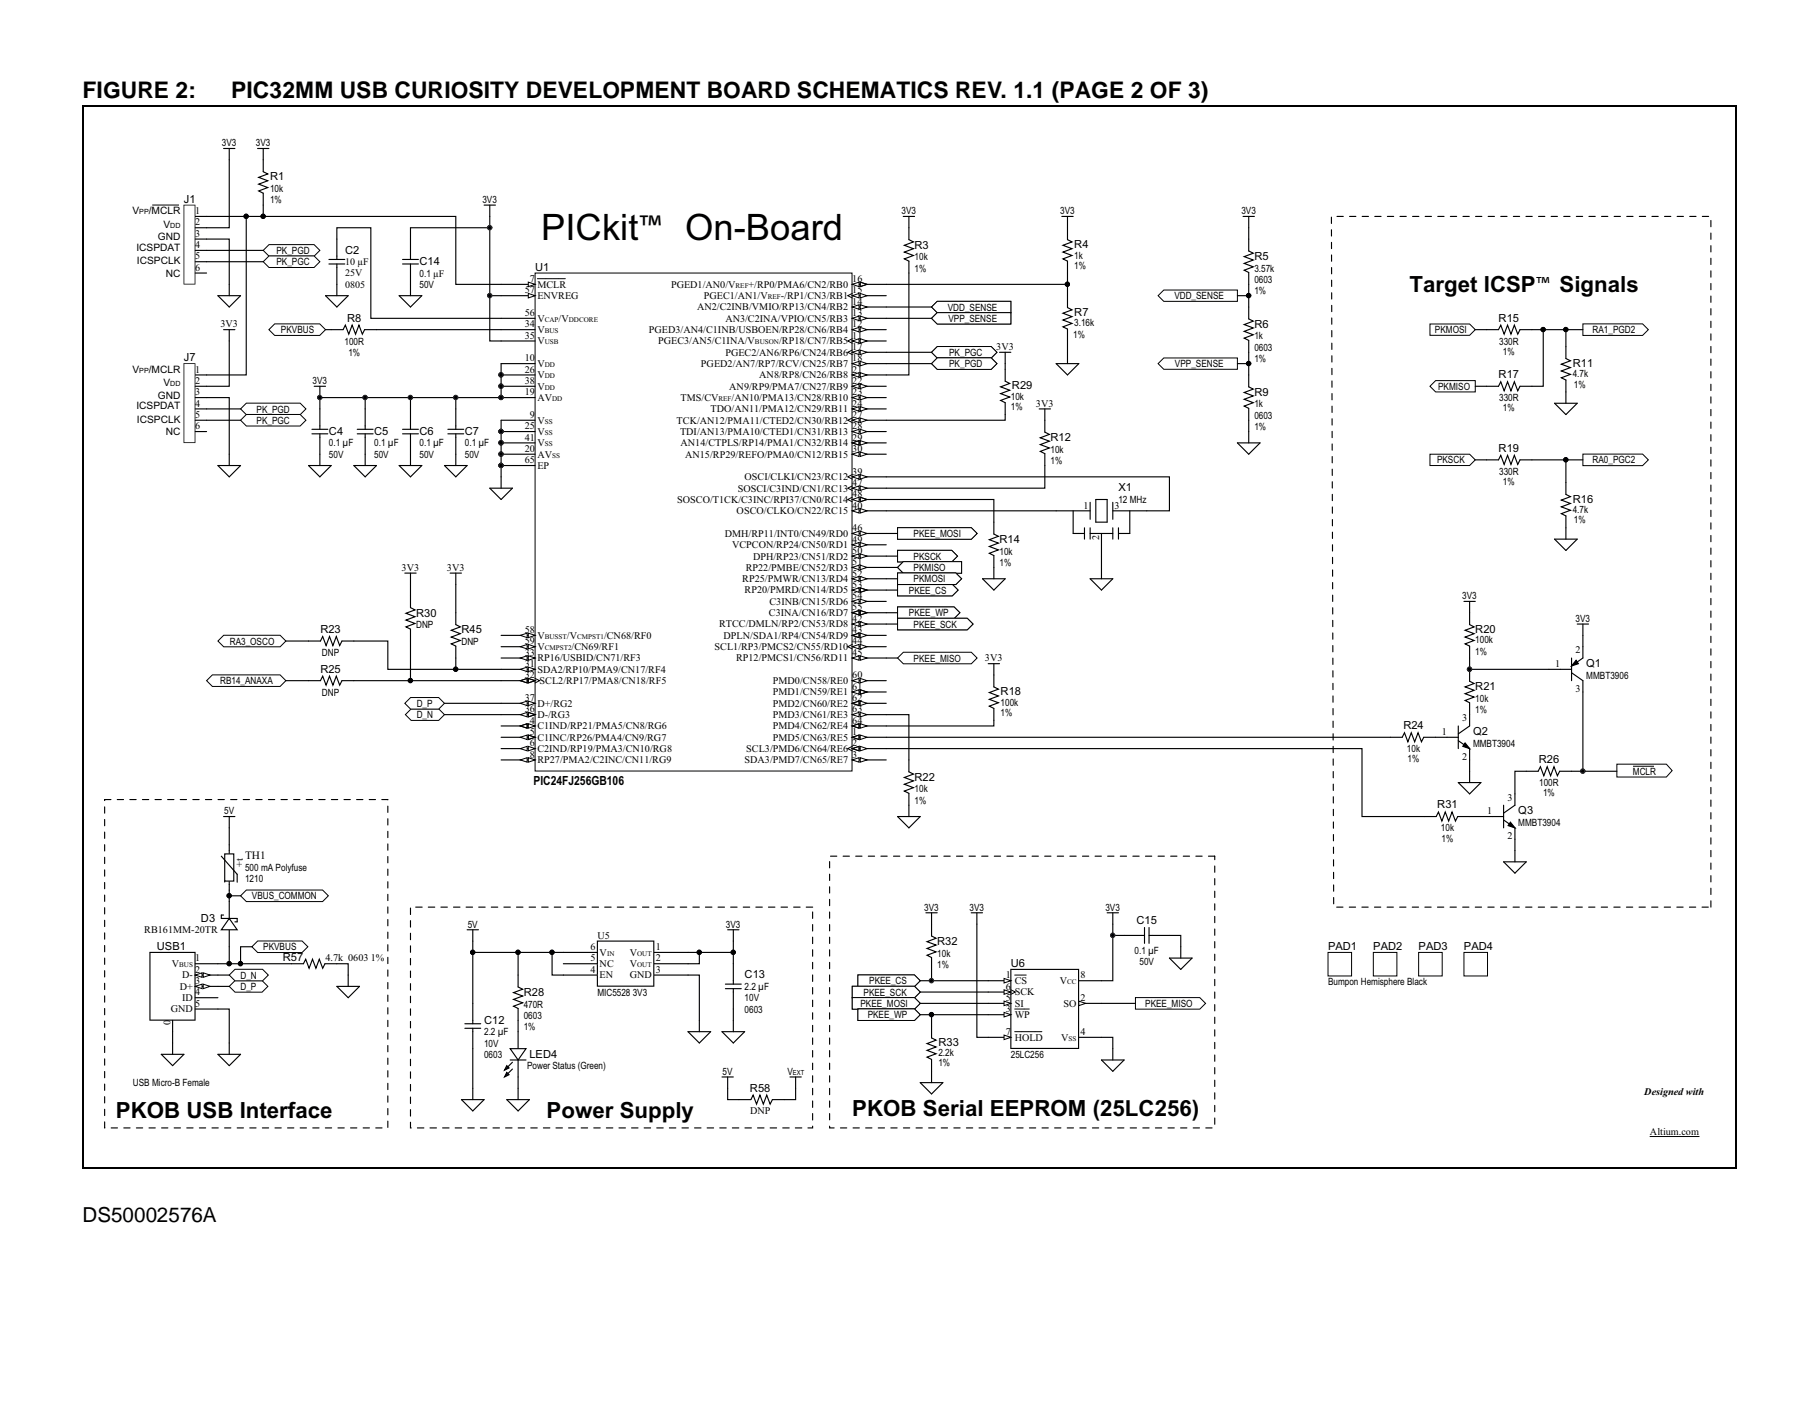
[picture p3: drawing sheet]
<svg xmlns="http://www.w3.org/2000/svg" width="279mm" height="216mm" viewBox="0 0 279 216" stroke-linecap="round" stroke-linejoin="round" font-family="sans-serif">
<defs><g id="words">
<text font-size="5.6" x="83.2" y="36.9">PICkit™ On-Board</text>
<g font-size="3.5">
<text x="12.7" y="15">FIGURE 2:</text>
<text x="35.6" y="15">PIC32MM USB CURIOSITY DEVELOPMENT BOARD SCHEMATICS REV. 1.1 (PAGE 2 OF 3)</text>
</g>
<g font-size="3.4">
<text x="216.6" y="44.9">Target ICSP™ Signals</text>
<text x="17.8" y="171.7">PKOB USB Interface</text>
<text x="84" y="171.7">Power Supply</text>
<text x="131" y="171.6">PKOB Serial EEPROM (25LC256)</text>
</g>
<text font-size="3.2" x="12.7" y="187.8">DS50002576A</text>
<text font-size="1.9" x="82" y="120.7">PIC24FJ256GB106</text>
<g font-size="1.7">
<text x="41.5" y="27.7">R1</text>
<text x="28.3" y="31.1">J1</text>
<text x="53" y="39">C2</text>
<text x="64.5" y="40.7">C14</text>
<text x="82.2" y="41.6">U1</text>
<text x="140.6" y="38.2">R3</text>
<text x="165.1" y="38.1">R4</text>
<text x="192.8" y="39.9">R5</text>
<text x="53.4" y="49.4">R8</text>
<text x="165.1" y="48.5">R7</text>
<text x="192.8" y="50.4">R6</text>
<text x="230.3" y="49.4">R15</text>
<text x="28.3" y="55.5">J7</text>
<text x="155.5" y="59.8">R29</text>
<text x="230.3" y="58.1">R17</text>
<text x="241.7" y="56.4">R11</text>
<text x="192.8" y="60.8">R9</text>
<text x="50.6" y="66.8">C4</text>
<text x="57.5" y="66.8">C5</text>
<text x="64.5" y="66.8">C6</text>
<text x="71.4" y="66.8">C7</text>
<text x="161.4" y="67.8">R12</text>
<text x="230.3" y="69.4">R19</text>
<text x="171.9" y="75.5">X1</text>
<text x="241.7" y="77.2">R16</text>
<text x="153.6" y="83.4">R14</text>
<text x="64" y="94.7">R30</text>
<text x="49.2" y="97.3">R23</text>
<text x="70.9" y="97.3">R45</text>
<text x="226.7" y="97.3">R20</text>
<text x="49.2" y="103.3">R25</text>
<text x="153.8" y="106.8">R18</text>
<text x="226.7" y="106">R21</text>
<text x="243.8" y="102.5">Q1</text>
<text x="215.7" y="112">R24</text>
<text x="226.4" y="112.9">Q2</text>
<text x="140.6" y="120">R22</text>
<text x="236.5" y="117.3">R26</text>
<text x="220.9" y="124.2">R31</text>
<text x="233.3" y="125.1">Q3</text>
<text x="37.7" y="132.1">TH1</text>
<text x="30.9" y="141.6">D3</text>
<text x="174.7" y="142">C15</text>
<text x="24.1" y="146">USB1</text>
<text x="43.5" y="147.7">R57</text>
<text x="144" y="145.2">R32</text>
<text x="155.4" y="148.6">U6</text>
<text x="204.1" y="146">PAD1</text>
<text x="211.1" y="146">PAD2</text>
<text x="218" y="146">PAD3</text>
<text x="225" y="146">PAD4</text>
<text x="80.5" y="153">R28</text>
<text x="114.4" y="150.3">C13</text>
<text x="74.4" y="157.3">C12</text>
<text x="144.2" y="160.8">R33</text>
<text x="81.4" y="162.5">LED4</text>
<text x="115.3" y="167.7">R58</text>
</g>
<g font-size="1.6">
<text x="20.4" y="32.9">V</text>
<text x="22.9" y="32.9">/MCLR</text>
<text x="25.1" y="35">V</text>
<text x="30" y="32.9">1</text>
<text x="30" y="34.6">2</text>
<text x="21" y="38.5">ICSPDAT</text>
<text x="21" y="40.6">ICSPCLK</text>
<text x="24.3" y="36.9">GND</text>
<text x="30" y="36.4">3</text>
<text x="30" y="38.1">4</text>
<text x="30" y="39.9">5</text>
<text x="30" y="41.6">6</text>
<text x="25.5" y="42.5">NC</text>
<text x="80.7" y="45.1">57</text>
<text x="81.5" y="43.3">7</text>
<text x="82.6" y="44.2">MCLR</text>
<text x="82.6" y="46">ENVREG</text>
<text x="103.1" y="44.2">PGED1/AN0/V</text>
<text x="107.1" y="47.7">AN2/C2INB/VMIO/RP13/CN4/RB2</text>
<text x="108.2" y="46">PGEC1/AN1/V</text>
<text x="115.1" y="44.2">+/RP0/PMA6/CN2/RB0</text>
<text x="120" y="46">-/RP1/CN3/RB1</text>
<text x="131" y="43.3">16</text>
<text x="131" y="45.1">15</text>
<text x="131" y="46.8">14</text>
<text x="33.9" y="50.3">3V3</text>
<text x="80.7" y="50.3">34</text>
<text x="80.7" y="52">35</text>
<text x="80.7" y="48.6">56</text>
<text x="82.6" y="51.2">V</text>
<text x="82.6" y="52.9">V</text>
<text x="82.6" y="49.4">V</text>
<text x="85.8" y="49.4">/V</text>
<text x="99.7" y="51.2">PGED3/AN4/C1INB/USBOEN/RP28/CN6/RB4</text>
<text x="101.1" y="52.9">PGEC3/AN5/C1INA/V</text>
<text x="111.5" y="49.4">AN3/C2INA/VPIO/CN5/RB3</text>
<text x="119.7" y="52.9">/RP18/CN7/RB5</text>
<text x="131" y="48.6">13</text>
<text x="131" y="50.3">12</text>
<text x="131" y="52">11</text>
<text x="131" y="53.8">17</text>
<text x="153.1" y="53.8">3V3</text>
<text x="20.4" y="57.3">V</text>
<text x="22.9" y="57.3">/MCLR</text>
<text x="25.1" y="59.4">V</text>
<text x="30" y="57.3">1</text>
<text x="30" y="59">2</text>
<text x="80.7" y="55.5">10</text>
<text x="80.7" y="57.3">26</text>
<text x="80.7" y="59">38</text>
<text x="82.6" y="56.4">V</text>
<text x="82.6" y="58.1">V</text>
<text x="82.6" y="59.9">V</text>
<text x="107.7" y="56.4">PGED2/AN7/RP7/RCV/CN25/RB7</text>
<text x="111.5" y="54.7">PGEC2/AN6/RP6/CN24/RB6</text>
<text x="112.1" y="59.9">AN9/RP9/PMA7/CN27/RB9</text>
<text x="116.7" y="58.1">AN8/RP8/CN26/RB8</text>
<text x="131" y="57.3">21</text>
<text x="131" y="59">22</text>
<text x="131" y="55.5">18</text>
<text x="21" y="62.9">ICSPDAT</text>
<text x="21" y="65">ICSPCLK</text>
<text x="24.3" y="61.3">GND</text>
<text x="30" y="60.7">3</text>
<text x="30" y="62.5">4</text>
<text x="30" y="64.2">5</text>
<text x="30" y="66">6</text>
<text x="80.7" y="60.7">19</text>
<text x="80.7" y="66">25</text>
<text x="81.5" y="64.2">9</text>
<text x="82.6" y="65.1">V</text>
<text x="82.6" y="61.6">AV</text>
<text x="104" y="65.1">TCK/AN12/PMA11/CTED2/CN30/RB12</text>
<text x="104.6" y="61.6">TMS/CV</text>
<text x="109.2" y="63.4">TDO/AN11/PMA12/CN29/RB11</text>
<text x="112.4" y="61.6">/AN10/PMA13/CN28/RB10</text>
<text x="131" y="60.7">23</text>
<text x="131" y="64.2">27</text>
<text x="131" y="66">28</text>
<text x="131" y="62.5">24</text>
<text x="159.2" y="62.5">3V3</text>
<text x="25.5" y="66.9">NC</text>
<text x="80.7" y="71.2">65</text>
<text x="80.7" y="69.4">20</text>
<text x="80.7" y="67.7">41</text>
<text x="82.6" y="70.3">AV</text>
<text x="82.6" y="66.8">V</text>
<text x="82.6" y="68.6">V</text>
<text x="104.5" y="66.8">TDI/AN13/PMA10/CTED1/CN31/RB13</text>
<text x="104.6" y="68.6">AN14/CTPLS/RP14/PMA1/CN32/RB14</text>
<text x="105.3" y="70.3">AN15/RP29/REFO/PMA0/CN12/RB15</text>
<text x="131" y="69.4">30</text>
<text x="131" y="67.7">29</text>
<text x="82.6" y="72.1">EP</text>
<text x="104.1" y="77.3">SOSCO/T1CK/C3INC/RPI37/CN0/RC14</text>
<text x="113.4" y="75.5">SOSCI/C3IND/CN1/RC13</text>
<text x="114.4" y="73.8">OSCI/CLKI/CN23/RC12</text>
<text x="131" y="72.9">39</text>
<text x="131" y="74.7">47</text>
<text x="131" y="76.4">48</text>
<text x="111.4" y="82.5">DMH/RP11/INT0/CN49/RD0</text>
<text x="113.2" y="79">OSCO/CLKO/CN22/RC15</text>
<text x="131" y="83.4">49</text>
<text x="131" y="81.6">46</text>
<text x="131" y="78.1">40</text>
<text x="166.5" y="78.1">1</text>
<text x="168.9" y="83" transform="rotate(-90 168.9 83)">2</text>
<text x="171.3" y="78.1">3</text>
<text x="61.7" y="87.7">3V3</text>
<text x="68.7" y="87.7">3V3</text>
<text x="112.5" y="84.2">VCPCON/RP24/CN50/RD1</text>
<text x="114.1" y="89.5">RP25/PMWR/CN13/RD4</text>
<text x="114.6" y="87.7">RP22/PMBE/CN52/RD3</text>
<text x="115.7" y="86">DPH/RP23/CN51/RD2</text>
<text x="131" y="88.6">52</text>
<text x="131" y="86.8">51</text>
<text x="131" y="85.1">50</text>
<text x="114.4" y="91.2">RP20/PMRD/CN14/RD5</text>
<text x="118.2" y="94.7">C3INA/CN16/RD7</text>
<text x="118.3" y="92.9">C3INB/CN15/RD6</text>
<text x="131" y="92.1">54</text>
<text x="131" y="95.5">42</text>
<text x="131" y="90.3">53</text>
<text x="131" y="93.8">55</text>
<text x="80.7" y="97.3">58</text>
<text x="80.7" y="100.8">33</text>
<text x="80.7" y="99">59</text>
<text x="82.6" y="101.6">RP16/USBID/CN71/RF3</text>
<text x="82.6" y="98.2">V</text>
<text x="82.6" y="99.9">V</text>
<text x="87.1" y="98.2">/V</text>
<text x="87.9" y="99.9">/CN69/RF1</text>
<text x="92.8" y="98.2">/CN68/RF0</text>
<text x="109.8" y="99.9">SCL1/RP3/PMCS2/CN55/RD10</text>
<text x="110.5" y="96.4">RTCC/DMLN/RP2/CN53/RD8</text>
<text x="111.2" y="98.2">DPLN/SDA1/RP4/CN54/RD9</text>
<text x="113.1" y="101.6">RP12/PMCS1/CN56/RD11</text>
<text x="131" y="97.3">43</text>
<text x="131" y="100.8">45</text>
<text x="131" y="99">44</text>
<text x="151.4" y="101.6">3V3</text>
<text x="242.1" y="100.4">2</text>
<text x="80.7" y="102.5">31</text>
<text x="80.7" y="107.7">37</text>
<text x="80.7" y="104.2">32</text>
<text x="82.6" y="103.4">SDA2/RP10/PMA9/CN17/RF4</text>
<text x="82.9" y="105.1">SCL2/RP17/PMA8/CN18/RF5</text>
<text x="118.8" y="105.1">PMD0/CN58/RE0</text>
<text x="118.8" y="106.9">PMD1/CN59/RE1</text>
<text x="131" y="104.2">60</text>
<text x="131" y="106">61</text>
<text x="131" y="107.7">62</text>
<text x="239" y="102.5">1</text>
<text x="242.1" y="106.3">3</text>
<text x="80.7" y="109.5">36</text>
<text x="81.5" y="111.2">4</text>
<text x="81.5" y="112.9">5</text>
<text x="82.6" y="112.1">C1IND/RP21/PMA5/CN8/RG6</text>
<text x="82.6" y="113.8">C1INC/RP26/PMA4/CN9/RG7</text>
<text x="82.6" y="110.3">D-/RG3</text>
<text x="82.6" y="108.6">D+/RG2</text>
<text x="118.8" y="113.8">PMD5/CN63/RE5</text>
<text x="118.8" y="108.6">PMD2/CN60/RE2</text>
<text x="118.8" y="110.3">PMD3/CN61/RE3</text>
<text x="118.8" y="112.1">PMD4/CN62/RE4</text>
<text x="131" y="112.9">1</text>
<text x="131" y="109.5">63</text>
<text x="131" y="111.2">64</text>
<text x="221.6" y="112.9">1</text>
<text x="224.7" y="110.9">3</text>
<text x="81.5" y="114.7">6</text>
<text x="81.5" y="116.4">8</text>
<text x="82.6" y="115.6">C2IND/RP19/PMA3/CN10/RG8</text>
<text x="82.6" y="117.3">RP27/PMA2/C2INC/CN11/RG9</text>
<text x="114.4" y="117.3">SDA3/PMD7/CN65/RE7</text>
<text x="114.7" y="115.6">SCL3/PMD6/CN64/RE6</text>
<text x="131" y="114.7">2</text>
<text x="131" y="116.4">3</text>
<text x="224.7" y="116.8">2</text>
<text x="228.6" y="125.1">1</text>
<text x="231.7" y="123">3</text>
<text x="231.7" y="129">2</text>
<text x="37.3" y="133.3" transform="rotate(-90 37.3 133.3)">+t</text>
<text x="22.2" y="143.4">RB161MM-20TR</text>
<text x="26.4" y="148.6">V</text>
<text x="30" y="149.5">2</text>
<text x="30" y="147.7">1</text>
<text x="50" y="147.7">4.7k 0603 1%</text>
<text x="90.8" y="146">6</text>
<text x="90.8" y="149.5">4</text>
<text x="90.8" y="147.7">5</text>
<text x="91.8" y="144.3">U5</text>
<text x="92.2" y="148.6">NC</text>
<text x="92.2" y="146.9">V</text>
<text x="96.8" y="146.9">V</text>
<text x="96.8" y="148.6">V</text>
<text x="100.8" y="146">1</text>
<text x="100.8" y="147.7">2</text>
<text x="100.8" y="149.5">3</text>
<text x="26.3" y="155.6">GND</text>
<text x="27.7" y="152.1">D+</text>
<text x="28" y="153.8">ID</text>
<text x="28" y="150.4">D-</text>
<text x="30" y="153">4</text>
<text x="30" y="151.2">3</text>
<text x="30" y="154.7">5</text>
<text x="92.2" y="150.4">EN</text>
<text x="96.8" y="150.4">GND</text>
<text x="154.6" y="150.4">1</text>
<text x="154.6" y="155.6">3</text>
<text x="154.6" y="153.8">5</text>
<text x="154.6" y="152.1">6</text>
<text x="155.9" y="151.2">CS</text>
<text x="155.9" y="154.7">SI</text>
<text x="155.9" y="153">SCK</text>
<text x="162.9" y="151.2">V</text>
<text x="163.4" y="154.7">SO</text>
<text x="166" y="153.8">2</text>
<text x="166" y="150.4">8</text>
<text x="26.2" y="157.6" transform="rotate(-90 26.2 157.6)">0</text>
<text x="154.6" y="159.1">7</text>
<text x="155.9" y="156.4">WP</text>
<text x="155.9" y="159.9">HOLD</text>
<text x="163.1" y="159.9">V</text>
<text x="166" y="159.1">4</text>
<text x="115.3" y="171.2">DNP</text>
<text x="252.7" y="168.2">Designed with</text>
<text x="253.6" y="174.5">Altium.com</text>
</g>
<g font-size="1.5">
<text x="34.1" y="22.5">3V3</text>
<text x="39.3" y="22.5">3V3</text>
<text x="41.5" y="29.5">10k</text>
<text x="41.5" y="31.2">1%</text>
<text x="74.1" y="31.2">3V3</text>
<text x="138.6" y="32.9">3V3</text>
<text x="162.9" y="32.9">3V3</text>
<text x="190.8" y="32.9">3V3</text>
<text x="42.5" y="39">PK_PGD</text>
<text x="42.5" y="40.8">PK_PGC</text>
<text x="53" y="40.7">10 μF</text>
<text x="140.6" y="40">10k</text>
<text x="140.6" y="41.7">1%</text>
<text x="165.1" y="39.7">1k</text>
<text x="165.1" y="41.3">1%</text>
<text x="192.8" y="41.7">3.57k</text>
<text x="53" y="42.5">25V</text>
<text x="53" y="44.2">0805</text>
<text x="64.5" y="42.5">0.1 μF</text>
<text x="64.5" y="44.2">50V</text>
<text x="145.7" y="47.7">VDD_SENSE</text>
<text x="180.5" y="46">VDD_SENSE</text>
<text x="192.8" y="43.5">0603</text>
<text x="192.8" y="45.2">1%</text>
<text x="43.2" y="51.2">PKVBUS</text>
<text x="53" y="52.9">100R</text>
<text x="145.8" y="49.5">VPP_SENSE</text>
<text x="164.9" y="51.9">1%</text>
<text x="165.1" y="50.2">3.16k</text>
<text x="192.8" y="52.2">1k</text>
<text x="192.8" y="53.9">0603</text>
<text x="220.5" y="51.2">PKMOSI</text>
<text x="230.4" y="52.9">330R</text>
<text x="244.8" y="51.2">RA1_PGD2</text>
<text x="48" y="59">3V3</text>
<text x="53.5" y="54.7">1%</text>
<text x="145.9" y="54.7">PK_PGC</text>
<text x="145.9" y="56.4">PK_PGD</text>
<text x="180.6" y="56.4">VPP_SENSE</text>
<text x="192.8" y="55.6">1%</text>
<text x="221" y="59.9">PKMISO</text>
<text x="231" y="54.5">1%</text>
<text x="241.7" y="58">4.7k</text>
<text x="241.9" y="59.6">1%</text>
<text x="39.4" y="63.4">PK_PGD</text>
<text x="39.4" y="65.1">PK_PGC</text>
<text x="155.4" y="61.5">10k</text>
<text x="155.4" y="63">1%</text>
<text x="192.8" y="62.6">1k</text>
<text x="192.8" y="64.3">0603</text>
<text x="230.4" y="61.6">330R</text>
<text x="231" y="63.2">1%</text>
<text x="50.6" y="68.6">0.1 μF</text>
<text x="50.6" y="70.3">50V</text>
<text x="57.5" y="68.6">0.1 μF</text>
<text x="57.5" y="70.3">50V</text>
<text x="64.5" y="68.6">0.1 μF</text>
<text x="64.5" y="70.3">50V</text>
<text x="71.4" y="68.6">0.1 μF</text>
<text x="71.4" y="70.3">50V</text>
<text x="161.4" y="69.6">10k</text>
<text x="161.4" y="71.3">1%</text>
<text x="192.8" y="66.1">1%</text>
<text x="220.9" y="71.2">PKSCK</text>
<text x="244.8" y="71.2">RA0_PGC2</text>
<text x="171.9" y="77.3">12 MHz</text>
<text x="230.4" y="73">330R</text>
<text x="231" y="74.5">1%</text>
<text x="140.4" y="82.5">PKEE_MOSI</text>
<text x="241.7" y="78.9">4.7k</text>
<text x="241.9" y="80.4">1%</text>
<text x="140.4" y="86">PKSCK</text>
<text x="140.4" y="87.7">PKMISO</text>
<text x="140.4" y="89.5">PKMOSI</text>
<text x="153.6" y="85.2">10k</text>
<text x="153.6" y="87">1%</text>
<text x="139.7" y="91.2">PKEE_CS</text>
<text x="139.7" y="94.7">PKEE_WP</text>
<text x="224.7" y="92.1">3V3</text>
<text x="242.1" y="95.6">3V3</text>
<text x="35.3" y="99.1">RA3_OSCO</text>
<text x="49.5" y="100.8">DNP</text>
<text x="64" y="96.4">DNP</text>
<text x="70.9" y="99.1">DNP</text>
<text x="140.4" y="96.4">PKEE_SCK</text>
<text x="140.4" y="101.7">PKEE_MISO</text>
<text x="226.7" y="98.9">100k</text>
<text x="226.7" y="100.6">1%</text>
<text x="33.8" y="105.1">RB14_ANAXA</text>
<text x="49.5" y="106.9">DNP</text>
<text x="226.7" y="107.8">10k</text>
<text x="243.8" y="104.3">MMBT3906</text>
<text x="64" y="110.4">D_N</text>
<text x="64" y="108.6">D_P</text>
<text x="153.8" y="108.5">100k</text>
<text x="153.8" y="110">1%</text>
<text x="226.7" y="109.6">1%</text>
<text x="216.2" y="115.6">10k</text>
<text x="216.3" y="117.2">1%</text>
<text x="226.4" y="114.7">MMBT3904</text>
<text x="251" y="119.1">MCLR</text>
<text x="34.4" y="125.2">5V</text>
<text x="140.6" y="121.8">10k</text>
<text x="140.6" y="123.5">1%</text>
<text x="236.6" y="120.8">100R</text>
<text x="237.1" y="122.4">1%</text>
<text x="221.5" y="127.8">10k</text>
<text x="221.6" y="129.3">1%</text>
<text x="233.3" y="126.9">MMBT3904</text>
<text x="37.7" y="133.9">500 mA Polyfuse</text>
<text x="37.7" y="135.6">1210</text>
<text x="38.7" y="138.2">VBUS_COMMON</text>
<text x="71.9" y="142.6">5V</text>
<text x="111.6" y="142.6">3V3</text>
<text x="142" y="139.9">3V3</text>
<text x="149" y="139.9">3V3</text>
<text x="169.9" y="139.9">3V3</text>
<text x="40.5" y="146">PKVBUS</text>
<text x="144" y="147">10k</text>
<text x="144" y="148.7">1%</text>
<text x="174.4" y="146.6">0.1 μF</text>
<text x="175.1" y="148.3">50V</text>
<text x="37" y="152.1">D_P</text>
<text x="37" y="150.4">D_N</text>
<text x="80.5" y="154.8">470R</text>
<text x="91.8" y="153">MIC5528 3V3</text>
<text x="114.4" y="152.1">2.2 μF</text>
<text x="114.4" y="153.9">10V</text>
<text x="114.4" y="155.6">0603</text>
<text x="132.2" y="154.7">PKEE_MOSI</text>
<text x="132.7" y="153">PKEE_SCK</text>
<text x="133.6" y="151.3">PKEE_CS</text>
<text x="176" y="154.7">PKEE_MISO</text>
<text x="204.1" y="151.4">Bumpon Hemisphere Black</text>
<text x="74.4" y="159.1">2.2 μF</text>
<text x="74.4" y="160.8">10V</text>
<text x="80.5" y="156.6">0603</text>
<text x="80.5" y="158.3">1%</text>
<text x="133.3" y="156.5">PKEE_WP</text>
<text x="20.4" y="166.9">USB Micro-B Female</text>
<text x="74.4" y="162.6">0603</text>
<text x="81" y="164.3">Power Status (Green)</text>
<text x="111" y="165.2">5V</text>
<text x="121" y="165.2">V</text>
<text x="144.2" y="162.2">2.2k</text>
<text x="144.2" y="163.8">1%</text>
<text x="155.4" y="162.6">25LC256</text>
</g>
<g font-size="1.1">
<text x="21.4" y="32.9">PP</text>
<text x="26.2" y="35">DD</text>
<text x="113" y="44.2">REF</text>
<text x="118" y="46">REF</text>
<text x="83.7" y="51.2">BUS</text>
<text x="83.7" y="52.9">USB</text>
<text x="83.7" y="49.4">CAP</text>
<text x="87.4" y="49.4">DDCORE</text>
<text x="116" y="52.9">BUSON</text>
<text x="21.4" y="57.3">PP</text>
<text x="26.2" y="59.4">DD</text>
<text x="83.7" y="56.4">DD</text>
<text x="83.7" y="58.1">DD</text>
<text x="83.7" y="59.9">DD</text>
<text x="83.7" y="65.1">SS</text>
<text x="84.8" y="61.6">DD</text>
<text x="110.4" y="61.6">REF</text>
<text x="83.7" y="66.8">SS</text>
<text x="83.7" y="68.6">SS</text>
<text x="84.8" y="70.3">SS</text>
<text x="83.7" y="98.2">BUSST</text>
<text x="83.7" y="99.9">CMPST2</text>
<text x="88.7" y="98.2">CMPST1</text>
<text x="27.5" y="148.6">BUS</text>
<text x="93.3" y="146.9">IN</text>
<text x="97.9" y="146.9">OUT</text>
<text x="97.9" y="148.6">OUT</text>
<text x="164" y="151.2">CC</text>
<text x="164.2" y="159.9">SS</text>
<text x="121.9" y="165.2">EXT</text>
</g>
</g></defs>
<path d="M251 167.1h12.1v7.7h-12.1z" fill="none" stroke="#fff" stroke-width=".15"/>
<path d="M253.6 174.6h7.5" fill="none" stroke="#000" stroke-width=".15"/>
<path d="M82.2 42h48.7v76.5h-48.7z" fill="#fff"/>
<path d="M82.2 42h48.7v76.5h-48.7z" fill="none" stroke="#000" stroke-width=".15"/>
<path d="M131 113.3h5.2" fill="none" stroke="#000" stroke-width=".17"/>
<path d="M131 113.3l1-.4v.7z" fill="#fffcf8"/>
<path d="M131 113.3l1-.4v.7z" fill="none" stroke="#000" stroke-width=".15"/>
<path d="M132.2 112.9l1 .4-1 .3z" fill="#fffcf8"/>
<path d="M131 114.7l-.7 .3 .7 .4M132.2 112.9l1 .4-1 .3z" fill="none" stroke="#000" stroke-width=".15"/>
<path d="M131 115h5.2" fill="none" stroke="#000" stroke-width=".17"/>
<path d="M131 115l1-.3v.7z" fill="#fffcf8"/>
<path d="M131 115l1-.3v.7z" fill="none" stroke="#000" stroke-width=".15"/>
<path d="M132.2 114.7l1 .3-1 .4z" fill="#fffcf8"/>
<path d="M132.2 114.7l1 .3-1 .4z" fill="none" stroke="#000" stroke-width=".15"/>
<path d="M131 116.8h5.2" fill="none" stroke="#000" stroke-width=".17"/>
<path d="M131 116.8l1-.4v.7z" fill="#fffcf8"/>
<path d="M131 116.8l1-.4v.7z" fill="none" stroke="#000" stroke-width=".15"/>
<path d="M132.2 116.4l1 .4-1 .3z" fill="#fffcf8"/>
<path d="M132.2 116.4l1 .4-1 .3z" fill="none" stroke="#000" stroke-width=".15"/>
<path d="M77 111.6h5.2" fill="none" stroke="#000" stroke-width=".17"/>
<path d="M81.2 111.2l1 .4-1 .3z" fill="#fffcf8"/>
<path d="M81.2 111.2l1 .4-1 .3z" fill="none" stroke="#000" stroke-width=".15"/>
<path d="M80 111.6l1-.4v.7z" fill="#fffcf8"/>
<path d="M80 111.6l1-.4v.7z" fill="none" stroke="#000" stroke-width=".15"/>
<path d="M77 113.3h5.2" fill="none" stroke="#000" stroke-width=".17"/>
<path d="M81.2 112.9l1 .4-1 .3z" fill="#fffcf8"/>
<path d="M81.2 112.9l1 .4-1 .3z" fill="none" stroke="#000" stroke-width=".15"/>
<path d="M80 113.3l1-.4v.7z" fill="#fffcf8"/>
<path d="M80 113.3l1-.4v.7z" fill="none" stroke="#000" stroke-width=".15"/>
<path d="M77 115h5.2" fill="none" stroke="#000" stroke-width=".17"/>
<path d="M81.2 114.7l1 .3-1 .4z" fill="#fffcf8"/>
<path d="M81.2 114.7l1 .3-1 .4z" fill="none" stroke="#000" stroke-width=".15"/>
<path d="M80 115l1-.3v.7z" fill="#fffcf8"/>
<path d="M80 115l1-.3v.7z" fill="none" stroke="#000" stroke-width=".15"/>
<path d="M77 43.7h5.2" fill="none" stroke="#000" stroke-width=".17"/>
<path d="M81.2 43.3l1 .4-1 .3z" fill="#fffcf8"/>
<path d="M81.2 43.3l1 .4-1 .3zM82.6 42.8h2.3M84.9 42.8h2" fill="none" stroke="#000" stroke-width=".15"/>
<path d="M77 116.8h5.2" fill="none" stroke="#000" stroke-width=".17"/>
<path d="M81.2 116.4l1 .4-1 .3z" fill="#fffcf8"/>
<path d="M81.2 116.4l1 .4-1 .3z" fill="none" stroke="#000" stroke-width=".15"/>
<path d="M80 116.8l1-.4v.7z" fill="#fffcf8"/>
<path d="M131 52l-.7 .4 .7 .3M80 116.8l1-.4v.7z" fill="none" stroke="#000" stroke-width=".15"/>
<path d="M77 55.9h5.2M131 52.4h5.2M77 64.6h5.2" fill="none" stroke="#000" stroke-width=".17"/>
<path d="M131 52.4l1-.4v.7z" fill="#fffcf8"/>
<path d="M131 52.4l1-.4v.7z" fill="none" stroke="#000" stroke-width=".15"/>
<path d="M132.2 52l1 .4-1 .3z" fill="#fffcf8"/>
<path d="M132.2 52l1 .4-1 .3z" fill="none" stroke="#000" stroke-width=".15"/>
<path d="M131 50.7h5.2" fill="none" stroke="#000" stroke-width=".17"/>
<path d="M131 50.7l1-.4v.7z" fill="#fffcf8"/>
<path d="M131 50.7l1-.4v.7z" fill="none" stroke="#000" stroke-width=".15"/>
<path d="M132.2 50.3l1 .4-1 .3z" fill="#fffcf8"/>
<path d="M132.2 50.3l1 .4-1 .3z" fill="none" stroke="#000" stroke-width=".15"/>
<path d="M131 48.9h5.2" fill="none" stroke="#000" stroke-width=".17"/>
<path d="M131 48.9l1-.3v.7z" fill="#fffcf8"/>
<path d="M131 48.9l1-.3v.7z" fill="none" stroke="#000" stroke-width=".15"/>
<path d="M132.2 48.6l1 .3-1 .4z" fill="#fffcf8"/>
<path d="M132.2 48.6l1 .3-1 .4z" fill="none" stroke="#000" stroke-width=".15"/>
<path d="M131 47.2h5.2" fill="none" stroke="#000" stroke-width=".17"/>
<path d="M131 47.2l1-.4v.7z" fill="#fffcf8"/>
<path d="M131 47.2l1-.4v.7z" fill="none" stroke="#000" stroke-width=".15"/>
<path d="M132.2 46.8l1 .4-1 .3z" fill="#fffcf8"/>
<path d="M131 45.1l-.7 .3 .7 .4M132.2 46.8l1 .4-1 .3z" fill="none" stroke="#000" stroke-width=".15"/>
<path d="M131 45.4h5.2" fill="none" stroke="#000" stroke-width=".17"/>
<path d="M131 45.4l1-.3v.7z" fill="#fffcf8"/>
<path d="M131 45.4l1-.3v.7z" fill="none" stroke="#000" stroke-width=".15"/>
<path d="M132.2 45.1l1 .3-1 .4z" fill="#fffcf8"/>
<path d="M132.2 45.1l1 .3-1 .4z" fill="none" stroke="#000" stroke-width=".15"/>
<path d="M131 43.7h5.2" fill="none" stroke="#000" stroke-width=".17"/>
<path d="M131 43.7l1-.4v.7z" fill="#fffcf8"/>
<path d="M131 43.7l1-.4v.7z" fill="none" stroke="#000" stroke-width=".15"/>
<path d="M132.2 43.3l1 .4-1 .3z" fill="#fffcf8"/>
<path d="M131 53.8l-.7 .3 .7 .4M132.2 43.3l1 .4-1 .3z" fill="none" stroke="#000" stroke-width=".15"/>
<path d="M131 54.1h5.2" fill="none" stroke="#000" stroke-width=".17"/>
<path d="M131 54.1l1-.3v.7z" fill="#fffcf8"/>
<path d="M131 54.1l1-.3v.7z" fill="none" stroke="#000" stroke-width=".15"/>
<path d="M132.2 53.8l1 .3-1 .4z" fill="#fffcf8"/>
<path d="M132.2 53.8l1 .3-1 .4z" fill="none" stroke="#000" stroke-width=".15"/>
<path d="M131 55.9h5.2" fill="none" stroke="#000" stroke-width=".17"/>
<path d="M131 55.9l1-.4v.7z" fill="#fffcf8"/>
<path d="M131 55.9l1-.4v.7z" fill="none" stroke="#000" stroke-width=".15"/>
<path d="M132.2 55.5l1 .4-1 .3z" fill="#fffcf8"/>
<path d="M132.2 55.5l1 .4-1 .3z" fill="none" stroke="#000" stroke-width=".15"/>
<path d="M77 61.1h5.2" fill="none" stroke="#000" stroke-width=".17"/>
<circle cx="77" cy="61.1" r=".33" fill="#000080"/>
<circle cx="77" cy="61.1" r=".33" fill="none" stroke="#000080" stroke-width=".15"/>
<path d="M77 69.8h5.2" fill="none" stroke="#000" stroke-width=".17"/>
<circle cx="77" cy="69.8" r=".33" fill="#000080"/>
<circle cx="77" cy="69.8" r=".33" fill="none" stroke="#000080" stroke-width=".15"/>
<path d="M131 57.6h5.2" fill="none" stroke="#000" stroke-width=".17"/>
<path d="M131 57.6l1-.3v.7z" fill="#fffcf8"/>
<path d="M131 57.6l1-.3v.7z" fill="none" stroke="#000" stroke-width=".15"/>
<path d="M132.2 57.3l1 .3-1 .4z" fill="#fffcf8"/>
<path d="M132.2 57.3l1 .3-1 .4z" fill="none" stroke="#000" stroke-width=".15"/>
<path d="M131 59.4h5.2" fill="none" stroke="#000" stroke-width=".17"/>
<path d="M131 59.4l1-.4v.7z" fill="#fffcf8"/>
<path d="M131 59.4l1-.4v.7z" fill="none" stroke="#000" stroke-width=".15"/>
<path d="M132.2 59l1 .4-1 .3z" fill="#fffcf8"/>
<path d="M132.2 59l1 .4-1 .3z" fill="none" stroke="#000" stroke-width=".15"/>
<path d="M131 61.1h5.2" fill="none" stroke="#000" stroke-width=".17"/>
<path d="M131 61.1l1-.4v.7z" fill="#fffcf8"/>
<path d="M131 61.1l1-.4v.7z" fill="none" stroke="#000" stroke-width=".15"/>
<path d="M132.2 60.7l1 .4-1 .3z" fill="#fffcf8"/>
<path d="M132.2 60.7l1 .4-1 .3z" fill="none" stroke="#000" stroke-width=".15"/>
<path d="M131 62.8h5.2" fill="none" stroke="#000" stroke-width=".17"/>
<path d="M131 62.8l1-.3v.7z" fill="#fffcf8"/>
<path d="M131 62.8l1-.3v.7z" fill="none" stroke="#000" stroke-width=".15"/>
<path d="M132.2 62.5l1 .3-1 .4z" fill="#fffcf8"/>
<path d="M132.2 62.5l1 .3-1 .4z" fill="none" stroke="#000" stroke-width=".15"/>
<path d="M77 66.3h5.2" fill="none" stroke="#000" stroke-width=".17"/>
<circle cx="77" cy="66.3" r=".33" fill="#000080"/>
<circle cx="77" cy="66.3" r=".33" fill="none" stroke="#000080" stroke-width=".15"/>
<path d="M77 57.6h5.2" fill="none" stroke="#000" stroke-width=".17"/>
<circle cx="77" cy="57.6" r=".33" fill="#000080"/>
<circle cx="77" cy="57.6" r=".33" fill="none" stroke="#000080" stroke-width=".15"/>
<path d="M131 64.6h5.2" fill="none" stroke="#000" stroke-width=".17"/>
<path d="M131 64.2l-.7 .4 .7 .3" fill="none" stroke="#000" stroke-width=".15"/>
<path d="M131 64.6l1-.4v.7z" fill="#fffcf8"/>
<path d="M131 64.6l1-.4v.7z" fill="none" stroke="#000" stroke-width=".15"/>
<path d="M132.2 64.2l1 .4-1 .3z" fill="#fffcf8"/>
<path d="M132.2 64.2l1 .4-1 .3z" fill="none" stroke="#000" stroke-width=".15"/>
<path d="M131 66.3h5.2" fill="none" stroke="#000" stroke-width=".17"/>
<path d="M131 66.3l1-.3v.7z" fill="#fffcf8"/>
<path d="M131 66.3l1-.3v.7z" fill="none" stroke="#000" stroke-width=".15"/>
<path d="M132.2 66l1 .3-1 .4z" fill="#fffcf8"/>
<path d="M132.2 66l1 .3-1 .4z" fill="none" stroke="#000" stroke-width=".15"/>
<path d="M131 68.1h5.2" fill="none" stroke="#000" stroke-width=".17"/>
<path d="M131 68.1l1-.4v.7z" fill="#fffcf8"/>
<path d="M131 68.1l1-.4v.7z" fill="none" stroke="#000" stroke-width=".15"/>
<path d="M132.2 67.7l1 .4-1 .3z" fill="#fffcf8"/>
<path d="M132.2 67.7l1 .4-1 .3z" fill="none" stroke="#000" stroke-width=".15"/>
<path d="M131 69.8h5.2" fill="none" stroke="#000" stroke-width=".17"/>
<path d="M131 69.8l1-.4v.7z" fill="#fffcf8"/>
<path d="M131 69.8l1-.4v.7z" fill="none" stroke="#000" stroke-width=".15"/>
<path d="M132.2 69.4l1 .4-1 .3z" fill="#fffcf8"/>
<path d="M132.2 69.4l1 .4-1 .3z" fill="none" stroke="#000" stroke-width=".15"/>
<path d="M77 102.9h5.2" fill="none" stroke="#000" stroke-width=".17"/>
<path d="M81.2 102.5l1 .4-1 .3z" fill="#fffcf8"/>
<path d="M81.2 102.5l1 .4-1 .3z" fill="none" stroke="#000" stroke-width=".15"/>
<path d="M80 102.9l1-.4v.7z" fill="#fffcf8"/>
<path d="M80 102.9l1-.4v.7zM82.2 104.2l.7 .4-.7 .3" fill="none" stroke="#000" stroke-width=".15"/>
<path d="M77 104.6h5.2" fill="none" stroke="#000" stroke-width=".17"/>
<path d="M81.2 104.2l1 .4-1 .3z" fill="#fffcf8"/>
<path d="M81.2 104.2l1 .4-1 .3z" fill="none" stroke="#000" stroke-width=".15"/>
<path d="M80 104.6l1-.4v.7z" fill="#fffcf8"/>
<path d="M80 104.6l1-.4v.7z" fill="none" stroke="#000" stroke-width=".15"/>
<path d="M77 101.1h5.2" fill="none" stroke="#000" stroke-width=".17"/>
<path d="M81.2 100.8l1 .3-1 .4z" fill="#fffcf8"/>
<path d="M81.2 100.8l1 .3-1 .4z" fill="none" stroke="#000" stroke-width=".15"/>
<path d="M80 101.1l1-.3v.7z" fill="#fffcf8"/>
<path d="M80 101.1l1-.3v.7z" fill="none" stroke="#000" stroke-width=".15"/>
<path d="M77 50.7h5.2M77 52.4h5.2M77 109.8h5.2" fill="none" stroke="#000" stroke-width=".17"/>
<path d="M81.2 109.5l1 .3-1 .4z" fill="#fffcf8"/>
<path d="M81.2 109.5l1 .3-1 .4z" fill="none" stroke="#000" stroke-width=".15"/>
<path d="M80 109.8l1-.3v.7z" fill="#fffcf8"/>
<path d="M80 109.8l1-.3v.7z" fill="none" stroke="#000" stroke-width=".15"/>
<path d="M77 108.1h5.2" fill="none" stroke="#000" stroke-width=".17"/>
<path d="M81.2 107.7l1 .4-1 .3z" fill="#fffcf8"/>
<path d="M81.2 107.7l1 .4-1 .3z" fill="none" stroke="#000" stroke-width=".15"/>
<path d="M80 108.1l1-.4v.7z" fill="#fffcf8"/>
<path d="M80 108.1l1-.4v.7z" fill="none" stroke="#000" stroke-width=".15"/>
<path d="M77 59.4h5.2" fill="none" stroke="#000" stroke-width=".17"/>
<circle cx="77" cy="59.3" r=".33" fill="#000080"/>
<circle cx="77" cy="59.3" r=".33" fill="none" stroke="#000080" stroke-width=".15"/>
<path d="M131 73.3h5.2" fill="none" stroke="#000" stroke-width=".17"/>
<path d="M131 72.9l-.7 .4 .7 .3" fill="none" stroke="#000" stroke-width=".15"/>
<path d="M131 73.3l1-.4v.7z" fill="#fffcf8"/>
<path d="M131 73.3l1-.4v.7z" fill="none" stroke="#000" stroke-width=".15"/>
<path d="M132.2 72.9l1 .4-1 .3z" fill="#fffcf8"/>
<path d="M132.2 72.9l1 .4-1 .3z" fill="none" stroke="#000" stroke-width=".15"/>
<path d="M131 78.5h5.2" fill="none" stroke="#000" stroke-width=".17"/>
<path d="M131 78.5l1-.4v.7z" fill="#fffcf8"/>
<path d="M131 78.5l1-.4v.7z" fill="none" stroke="#000" stroke-width=".15"/>
<path d="M132.2 78.1l1 .4-1 .3z" fill="#fffcf8"/>
<path d="M132.2 78.1l1 .4-1 .3z" fill="none" stroke="#000" stroke-width=".15"/>
<path d="M77 68.1h5.2" fill="none" stroke="#000" stroke-width=".17"/>
<circle cx="77" cy="68" r=".33" fill="#000080"/>
<circle cx="77" cy="68" r=".33" fill="none" stroke="#000080" stroke-width=".15"/>
<path d="M131 95.9h5.2" fill="none" stroke="#000" stroke-width=".17"/>
<path d="M131 95.9l1-.4v.7z" fill="#fffcf8"/>
<path d="M131 95.9l1-.4v.7z" fill="none" stroke="#000" stroke-width=".15"/>
<path d="M132.2 95.5l1 .4-1 .3z" fill="#fffcf8"/>
<path d="M132.2 95.5l1 .4-1 .3z" fill="none" stroke="#000" stroke-width=".15"/>
<path d="M131 97.6h5.2" fill="none" stroke="#000" stroke-width=".17"/>
<path d="M131 97.6l1-.3v.7z" fill="#fffcf8"/>
<path d="M131 97.6l1-.3v.7z" fill="none" stroke="#000" stroke-width=".15"/>
<path d="M132.2 97.3l1 .3-1 .4z" fill="#fffcf8"/>
<path d="M131 99l-.7 .4 .7 .3M132.2 97.3l1 .3-1 .4z" fill="none" stroke="#000" stroke-width=".15"/>
<path d="M131 99.4h5.2" fill="none" stroke="#000" stroke-width=".17"/>
<path d="M131 99.4l1-.4v.7z" fill="#fffcf8"/>
<path d="M131 99.4l1-.4v.7z" fill="none" stroke="#000" stroke-width=".15"/>
<path d="M132.2 99l1 .4-1 .3z" fill="#fffcf8"/>
<path d="M132.2 99l1 .4-1 .3z" fill="none" stroke="#000" stroke-width=".15"/>
<path d="M131 101.1h5.2" fill="none" stroke="#000" stroke-width=".17"/>
<path d="M131 101.1l1-.3v.7z" fill="#fffcf8"/>
<path d="M131 101.1l1-.3v.7z" fill="none" stroke="#000" stroke-width=".15"/>
<path d="M132.2 100.8l1 .3-1 .4z" fill="#fffcf8"/>
<path d="M132.2 100.8l1 .3-1 .4z" fill="none" stroke="#000" stroke-width=".15"/>
<path d="M131 82h5.2" fill="none" stroke="#000" stroke-width=".17"/>
<path d="M131 82l1-.4v.7z" fill="#fffcf8"/>
<path d="M131 82l1-.4v.7z" fill="none" stroke="#000" stroke-width=".15"/>
<path d="M132.2 81.6l1 .4-1 .3z" fill="#fffcf8"/>
<path d="M131 74.7l-.7 .3 .7 .4M132.2 81.6l1 .4-1 .3z" fill="none" stroke="#000" stroke-width=".15"/>
<path d="M131 75h5.2" fill="none" stroke="#000" stroke-width=".17"/>
<path d="M131 75l1-.3v.7z" fill="#fffcf8"/>
<path d="M131 75l1-.3v.7z" fill="none" stroke="#000" stroke-width=".15"/>
<path d="M132.2 74.7l1 .3-1 .4z" fill="#fffcf8"/>
<path d="M131 76.4l-.7 .4 .7 .3M132.2 74.7l1 .3-1 .4z" fill="none" stroke="#000" stroke-width=".15"/>
<path d="M131 76.8h5.2" fill="none" stroke="#000" stroke-width=".17"/>
<path d="M131 76.8l1-.4v.7z" fill="#fffcf8"/>
<path d="M131 76.8l1-.4v.7z" fill="none" stroke="#000" stroke-width=".15"/>
<path d="M132.2 76.4l1 .4-1 .3z" fill="#fffcf8"/>
<path d="M132.2 76.4l1 .4-1 .3z" fill="none" stroke="#000" stroke-width=".15"/>
<path d="M131 83.7h5.2" fill="none" stroke="#000" stroke-width=".17"/>
<path d="M131 83.7l1-.3v.7z" fill="#fffcf8"/>
<path d="M131 83.7l1-.3v.7z" fill="none" stroke="#000" stroke-width=".15"/>
<path d="M132.2 83.4l1 .3-1 .4z" fill="#fffcf8"/>
<path d="M132.2 83.4l1 .3-1 .4z" fill="none" stroke="#000" stroke-width=".15"/>
<path d="M131 85.5h5.2" fill="none" stroke="#000" stroke-width=".17"/>
<path d="M131 85.5l1-.4v.7z" fill="#fffcf8"/>
<path d="M131 85.5l1-.4v.7z" fill="none" stroke="#000" stroke-width=".15"/>
<path d="M132.2 85.1l1 .4-1 .3z" fill="#fffcf8"/>
<path d="M132.2 85.1l1 .4-1 .3z" fill="none" stroke="#000" stroke-width=".15"/>
<path d="M131 87.2h5.2" fill="none" stroke="#000" stroke-width=".17"/>
<path d="M131 87.2l1-.4v.7z" fill="#fffcf8"/>
<path d="M131 87.2l1-.4v.7z" fill="none" stroke="#000" stroke-width=".15"/>
<path d="M132.2 86.8l1 .4-1 .3z" fill="#fffcf8"/>
<path d="M132.2 86.8l1 .4-1 .3z" fill="none" stroke="#000" stroke-width=".15"/>
<path d="M131 88.9h5.2" fill="none" stroke="#000" stroke-width=".17"/>
<path d="M131 88.9l1-.3v.7z" fill="#fffcf8"/>
<path d="M131 88.9l1-.3v.7z" fill="none" stroke="#000" stroke-width=".15"/>
<path d="M132.2 88.6l1 .3-1 .4z" fill="#fffcf8"/>
<path d="M132.2 88.6l1 .3-1 .4z" fill="none" stroke="#000" stroke-width=".15"/>
<path d="M131 90.7h5.2" fill="none" stroke="#000" stroke-width=".17"/>
<path d="M131 90.7l1-.4v.7z" fill="#fffcf8"/>
<path d="M131 90.7l1-.4v.7z" fill="none" stroke="#000" stroke-width=".15"/>
<path d="M132.2 90.3l1 .4-1 .3z" fill="#fffcf8"/>
<path d="M132.2 90.3l1 .4-1 .3z" fill="none" stroke="#000" stroke-width=".15"/>
<path d="M131 92.4h5.2" fill="none" stroke="#000" stroke-width=".17"/>
<path d="M131 92.4l1-.3v.7z" fill="#fffcf8"/>
<path d="M131 92.4l1-.3v.7z" fill="none" stroke="#000" stroke-width=".15"/>
<path d="M132.2 92.1l1 .3-1 .4z" fill="#fffcf8"/>
<path d="M132.2 92.1l1 .3-1 .4z" fill="none" stroke="#000" stroke-width=".15"/>
<path d="M131 94.2h5.2" fill="none" stroke="#000" stroke-width=".17"/>
<path d="M131 94.2l1-.4v.7z" fill="#fffcf8"/>
<path d="M131 94.2l1-.4v.7z" fill="none" stroke="#000" stroke-width=".15"/>
<path d="M132.2 93.8l1 .4-1 .3z" fill="#fffcf8"/>
<path d="M132.2 93.8l1 .4-1 .3z" fill="none" stroke="#000" stroke-width=".15"/>
<path d="M77 48.9h5.2M77 45.4h5.2" fill="none" stroke="#000" stroke-width=".17"/>
<path d="M81.2 45.1l1 .3-1 .4z" fill="#fffcf8"/>
<path d="M81.2 45.1l1 .3-1 .4z" fill="none" stroke="#000" stroke-width=".15"/>
<path d="M77 97.6h5.2" fill="none" stroke="#000" stroke-width=".17"/>
<path d="M81.2 97.3l1 .3-1 .4z" fill="#fffcf8"/>
<path d="M81.2 97.3l1 .3-1 .4z" fill="none" stroke="#000" stroke-width=".15"/>
<path d="M80 97.6l1-.3v.7z" fill="#fffcf8"/>
<path d="M80 97.6l1-.3v.7z" fill="none" stroke="#000" stroke-width=".15"/>
<path d="M77 99.4h5.2" fill="none" stroke="#000" stroke-width=".17"/>
<path d="M81.2 99l1 .4-1 .3z" fill="#fffcf8"/>
<path d="M81.2 99l1 .4-1 .3z" fill="none" stroke="#000" stroke-width=".15"/>
<path d="M80 99.4l1-.4v.7z" fill="#fffcf8"/>
<path d="M80 99.4l1-.4v.7z" fill="none" stroke="#000" stroke-width=".15"/>
<path d="M131 104.6h5.2" fill="none" stroke="#000" stroke-width=".17"/>
<path d="M131 104.6l1-.4v.7z" fill="#fffcf8"/>
<path d="M131 104.6l1-.4v.7z" fill="none" stroke="#000" stroke-width=".15"/>
<path d="M132.2 104.2l1 .4-1 .3z" fill="#fffcf8"/>
<path d="M132.2 104.2l1 .4-1 .3z" fill="none" stroke="#000" stroke-width=".15"/>
<path d="M131 106.3h5.2" fill="none" stroke="#000" stroke-width=".17"/>
<path d="M131 106.3l1-.3v.7z" fill="#fffcf8"/>
<path d="M131 106.3l1-.3v.7z" fill="none" stroke="#000" stroke-width=".15"/>
<path d="M132.2 106l1 .3-1 .4z" fill="#fffcf8"/>
<path d="M132.2 106l1 .3-1 .4z" fill="none" stroke="#000" stroke-width=".15"/>
<path d="M131 108.1h5.2" fill="none" stroke="#000" stroke-width=".17"/>
<path d="M131 108.1l1-.4v.7z" fill="#fffcf8"/>
<path d="M131 108.1l1-.4v.7z" fill="none" stroke="#000" stroke-width=".15"/>
<path d="M132.2 107.7l1 .4-1 .3z" fill="#fffcf8"/>
<path d="M132.2 107.7l1 .4-1 .3z" fill="none" stroke="#000" stroke-width=".15"/>
<path d="M131 109.8h5.2" fill="none" stroke="#000" stroke-width=".17"/>
<path d="M131 109.8l1-.3v.7z" fill="#fffcf8"/>
<path d="M131 109.8l1-.3v.7z" fill="none" stroke="#000" stroke-width=".15"/>
<path d="M132.2 109.5l1 .3-1 .4z" fill="#fffcf8"/>
<path d="M132.2 109.5l1 .3-1 .4z" fill="none" stroke="#000" stroke-width=".15"/>
<path d="M131 111.6h5.2" fill="none" stroke="#000" stroke-width=".17"/>
<path d="M131 111.6l1-.4v.7z" fill="#fffcf8"/>
<path d="M131 111.6l1-.4v.7z" fill="none" stroke="#000" stroke-width=".15"/>
<path d="M132.2 111.2l1 .4-1 .3z" fill="#fffcf8"/>
<path d="M132.2 111.2l1 .4-1 .3z" fill="none" stroke="#000" stroke-width=".15"/>
<path d="M77 71.5h5.2" fill="none" stroke="#000" stroke-width=".17"/>
<circle cx="77" cy="71.5" r=".33" fill="#000080"/>
<circle cx="77" cy="71.5" r=".33" fill="none" stroke="#000080" stroke-width=".15"/>
<circle cx="77" cy="61.1" r=".33" fill="#000080"/>
<circle cx="77" cy="61.1" r=".33" fill="none" stroke="#000080" stroke-width=".15"/>
<circle cx="77" cy="69.8" r=".33" fill="#000080"/>
<circle cx="77" cy="69.8" r=".33" fill="none" stroke="#000080" stroke-width=".15"/>
<circle cx="77" cy="66.3" r=".33" fill="#000080"/>
<circle cx="77" cy="66.3" r=".33" fill="none" stroke="#000080" stroke-width=".15"/>
<circle cx="77" cy="57.6" r=".33" fill="#000080"/>
<circle cx="77" cy="57.6" r=".33" fill="none" stroke="#000080" stroke-width=".15"/>
<circle cx="77" cy="59.3" r=".33" fill="#000080"/>
<circle cx="77" cy="59.3" r=".33" fill="none" stroke="#000080" stroke-width=".15"/>
<circle cx="77" cy="68" r=".33" fill="#000080"/>
<circle cx="77" cy="68" r=".33" fill="none" stroke="#000080" stroke-width=".15"/>
<circle cx="77" cy="71.5" r=".33" fill="#000080"/>
<circle cx="77" cy="71.5" r=".33" fill="none" stroke="#000080" stroke-width=".15"/>
<path d="M229.3 125.5h1.8M231.1 126l1.7 1.2M231.1 123.7v3.5M232.8 123.7l-1.7 1.3" fill="none" stroke="#000" stroke-width=".17"/>
<path d="M232.1 126.3l.7 .9-1-.3z" fill="#00f"/>
<path d="M232.1 126.3l.7 .9-1-.3z" fill="#000"/>
<g fill="none" stroke="#000" stroke-width=".17">
<path d="M228.5 59.4h1.8l.3-.7 .6 1.4 .5-1.4 .5 1.4 .5-1.4 .6 1.4 .3-.7h1.8M240.7 53.3v1.8l.7 .3-1.4 .6 1.4 .5-1.4 .5 1.4 .5-1.4 .6 .7 .3v1.8M47.9 66h2.5M47.9 66.7h2.5M49.2 62.8v3.2M49.2 66.7v3.1M152.7 103.7v1.9l.7 .3-1.4 .5 1.4 .5-1.4 .6 1.4 .5-1.4 .5 .7 .4v1.8M227.6 125.5h1.7M232.1 126.3l.7 .9-1-.3zM232.8 122v1.7M232.8 127.2v1.8M143.2 157.7v1.8l.7 .3-1.4 .6 1.4 .5-1.4 .5 1.4 .5-1.4 .5 .7 .4v1.8"/>
<path d="M24.8 162h3.5l-1.8 1.8zM26.5 160.3v1.7"/>
</g>
<path d="M35.2 151.6l.9-.9h4.2l.9 .9-.9 .9h-4.2z" fill-rule="evenodd" fill="#ffff80"/>
<path d="M35.2 151.6l.9-.9h4.2l.9 .9-.9 .9h-4.2z" fill="#fff"/>
<path d="M35.2 151.6l.9-.9h4.2l.9 .9-.9 .9h-4.2z" fill="none" stroke="#000" stroke-width=".15"/>
<path d="M35.2 149.8l.9-.9h4.3l.8 .9-.8 .9h-4.3z" fill-rule="evenodd" fill="#ffff80"/>
<path d="M35.2 149.8l.9-.9h4.3l.8 .9-.8 .9h-4.3z" fill="#fff"/>
<path d="M35.2 149.8l.9-.9h4.3l.8 .9-.8 .9h-4.3z" fill="none" stroke="#000" stroke-width=".15"/>
<path d="M62.3 109.8l.9-.9h4.2l.9 .9-.9 .9h-4.2z" fill-rule="evenodd" fill="#ffff80"/>
<path d="M62.3 109.8l.9-.9h4.2l.9 .9-.9 .9h-4.2z" fill="#fff"/>
<path d="M62.3 109.8l.9-.9h4.2l.9 .9-.9 .9h-4.2z" fill="none" stroke="#000" stroke-width=".15"/>
<path d="M62.2 108.1l.9-.9h4.3l.9 .9-.9 .9h-4.3z" fill-rule="evenodd" fill="#ffff80"/>
<path d="M62.2 108.1l.9-.9h4.3l.9 .9-.9 .9h-4.3z" fill="#fff"/>
<path d="M62.2 108.1l.9-.9h4.3l.9 .9-.9 .9h-4.3z" fill="none" stroke="#000" stroke-width=".15"/>
<g fill="none" stroke="#000" stroke-width=".17">
<path d="M40.5 24.6v1.8l.7 .3-1.4 .6 1.4 .5-1.4 .5 1.4 .5-1.4 .5 .7 .4v1.8M164.1 35v1.8l.7 .4-1.4 .5 1.4 .5-1.4 .5 1.4 .6-1.4 .5 .7 .3v1.9M50 45.4h3.5l-1.7 1.8zM51.8 43.7v1.7M162.3 55.9h3.5l-1.7 1.7zM164.1 45.4v1.9l.7 .3-1.4 .5 1.4 .6-1.4 .5 1.4 .5-1.4 .5 .7 .4v1.8M164.1 54.1v1.8M47.4 71.5h3.5l-1.7 1.8zM49.2 69.8v1.7M54.4 71.5h3.5l-1.8 1.8zM54.9 66h2.4M54.9 66.7h2.4"/>
<path d="M56.1 62.8v3.2M56.1 66.7v4.8M61.3 71.5h3.5l-1.7 1.8zM61.9 66h2.4M61.9 66.7h2.4M63.1 62.8v3.2M63.1 66.7v4.8M68.3 71.5h3.5l-1.8 1.8zM68.8 66h2.5M68.8 66.7h2.5M70 62.8v3.2M70 66.7v4.8"/>
<path d="M75.3 75h3.5l-1.8 1.8zM77 73.3v1.7"/>
</g>
<path d="M143.2 47.2l.8-.9h11.4v1.7h-11.4z" fill-rule="evenodd" fill="#fff"/>
<path d="M143.2 47.2l.8-.9h11.4v1.7h-11.4z" fill="none" stroke="#000" stroke-width=".15"/>
<path d="M143.2 47.2l.8-.9h11.4v1.7h-11.4z" fill="#fff"/>
<path d="M143.2 47.2l.8-.9h11.4v1.7h-11.4z" fill="none" stroke="#000" stroke-width=".15"/>
<path d="M143.2 48.9l.8-.9h11.4v1.8h-11.4z" fill-rule="evenodd" fill="#fff"/>
<path d="M143.2 48.9l.8-.9h11.4v1.8h-11.4z" fill="none" stroke="#000" stroke-width=".15"/>
<path d="M143.2 48.9l.8-.9h11.4v1.8h-11.4z" fill="#fff"/>
<path d="M143.2 48.9l.8-.9h11.4v1.8h-11.4z" fill="none" stroke="#000" stroke-width=".15"/>
<path d="M190.2 68.1h3.5l-1.8 1.7zM191.9 66.3v1.8" fill="none" stroke="#000" stroke-width=".17"/>
<path d="M178 55.9l.9-.9h11.3v1.7h-11.3z" fill-rule="evenodd" fill="#fff"/>
<path d="M178 55.9l.9-.9h11.3v1.7h-11.3z" fill="none" stroke="#000" stroke-width=".15"/>
<path d="M178 45.4l.9-.8h11.3v1.7h-11.3z" fill-rule="evenodd" fill="#ffff80"/>
<path d="M178 45.4l.9-.8h11.3v1.7h-11.3z" fill="#fff"/>
<path d="M178 45.4l.9-.8h11.3v1.7h-11.3z" fill="none" stroke="#000" stroke-width=".15"/>
<path d="M234.6 118.5h1.8l.3-.7 .6 1.4 .5-1.4 .5 1.4 .5-1.4 .5 1.4 .4-.7h1.8M218.9 125.5h1.8l.4-.7 .5 1.4 .5-1.4 .5 1.4 .6-1.4 .5 1.4 .3-.7h1.9M231.1 132.4h3.5l-1.8 1.8zM232.8 130.7v1.7" fill="none" stroke="#000" stroke-width=".17"/>
<path d="M248.5 117.4h7.6l.9 1-.9 1h-7.6z" fill-rule="evenodd" fill="#fff"/>
<path d="M248.5 117.4h7.6l.9 1-.9 1h-7.6z" fill="none" stroke="#000" stroke-width=".15"/>
<path d="M238.9 62h3.5l-1.7 1.7zM240.7 60.2v1.8M240.7 74.1v1.9l.7 .3-1.4 .5 1.4 .6-1.4 .5 1.4 .5-1.4 .5 .7 .4v3.5M238.9 82.8h3.5l-1.7 1.8zM139.7 116.8v1.8l.7 .3-1.4 .6 1.4 .5-1.4 .5 1.4 .5-1.4 .6 .7 .3v3.6M137.9 125.5h3.5l-1.7 1.7z" fill="none" stroke="#000" stroke-width=".17"/>
<path d="M155.4 149.1h10.3v11.9h-10.3z" fill="#fff"/>
<path d="M155.3 148.9h10.5v12.3h-10.5zM155.4 149.1v11.9h10.3v-11.9z" fill="#000"/>
<path d="M151.9 150.7h3.5" fill="none" stroke="#000" stroke-width=".17"/>
<path d="M154.3 150.4l1.1 .3-1.1 .4z" fill="#fffcf8"/>
<path d="M154.3 150.4l1.1 .3-1.1 .4zM155.9 149.8h1M157 149.8h.7" fill="none" stroke="#000" stroke-width=".15"/>
<path d="M165.8 154.2h3.5" fill="none" stroke="#000" stroke-width=".17"/>
<path d="M165.8 153.8l1 .4-1 .3z" fill="#fffcf8"/>
<path d="M165.8 153.8l1 .4-1 .3z" fill="none" stroke="#000" stroke-width=".15"/>
<path d="M151.9 155.9h3.5" fill="none" stroke="#000" stroke-width=".17"/>
<path d="M154.3 155.6l1.1 .3-1.1 .4z" fill="#fffcf8"/>
<path d="M154.3 155.6l1.1 .3-1.1 .4zM155.9 155.1h2.3" fill="none" stroke="#000" stroke-width=".15"/>
<path d="M151.9 154.2h3.5M165.8 159.4h3.5" fill="none" stroke="#000" stroke-width=".17"/>
<path d="M154.3 153.8l1.1 .4-1.1 .3z" fill="#fffcf8"/>
<path d="M154.3 153.8l1.1 .4-1.1 .3zM155.4 152.1l.6 .3-.6 .4" fill="none" stroke="#000" stroke-width=".15"/>
<path d="M151.9 152.4h3.5" fill="none" stroke="#000" stroke-width=".17"/>
<path d="M154.3 152.1l1.1 .3-1.1 .4z" fill="#fffcf8"/>
<path d="M154.3 152.1l1.1 .3-1.1 .4z" fill="none" stroke="#000" stroke-width=".15"/>
<path d="M151.9 159.4h3.5" fill="none" stroke="#000" stroke-width=".17"/>
<path d="M154.3 159.1l1.1 .3-1.1 .4z" fill="#fffcf8"/>
<path d="M154.3 159.1l1.1 .3-1.1 .4zM155.9 158.5h2.2M158.2 158.5h1.9" fill="none" stroke="#000" stroke-width=".15"/>
<path d="M165.8 150.7h3.5" fill="none" stroke="#000" stroke-width=".17"/>
<path d="M137.9 89.8h8.5l.8 .9-.8 .9h-8.5z" fill-rule="evenodd" fill="#fff"/>
<path d="M137.9 89.8h8.5l.8 .9-.8 .9h-8.5z" fill="none" stroke="#000" stroke-width=".15"/>
<path d="M137.9 89.8h8.5l.8 .9-.8 .9h-8.5z" fill="#fff"/>
<path d="M137.9 89.8h8.5l.8 .9-.8 .9h-8.5z" fill="none" stroke="#000" stroke-width=".15"/>
<path d="M137.9 93.3h8.7l.9 .9-.9 .8h-8.7z" fill-rule="evenodd" fill="#fff"/>
<path d="M137.9 93.3h8.7l.9 .9-.9 .8h-8.7z" fill="none" stroke="#000" stroke-width=".15"/>
<path d="M137.9 93.3h8.7l.9 .9-.9 .8h-8.7z" fill="#fff"/>
<path d="M137.9 93.3h8.7l.9 .9-.9 .8h-8.7z" fill="none" stroke="#000" stroke-width=".15"/>
<path d="M137.9 95h10.8l.8 .9-.8 .9h-10.8z" fill-rule="evenodd" fill="#fff"/>
<path d="M137.9 95h10.8l.8 .9-.8 .9h-10.8z" fill="none" stroke="#000" stroke-width=".15"/>
<path d="M137.9 95h10.8l.8 .9-.8 .9h-10.8z" fill="#fff"/>
<path d="M137.9 95h10.8l.8 .9-.8 .9h-10.8z" fill="none" stroke="#000" stroke-width=".15"/>
<path d="M137.9 101.1l.9-.9h10.5l.9 .9-.9 .9h-10.5z" fill-rule="evenodd" fill="#fff"/>
<path d="M137.9 101.1l.9-.9h10.5l.9 .9-.9 .9h-10.5z" fill="none" stroke="#000" stroke-width=".15"/>
<path d="M172.8 143.7h3.1M175.9 142.5v2.5M176.6 142.5v2.5M176.6 143.7h3.1M179.7 147.2h3.5l-1.7 1.8zM181.5 145.5v1.7M169.3 162.9h3.5l-1.8 1.7zM171 161.1v1.8" fill="none" stroke="#000" stroke-width=".17"/>
<path d="M174.5 153.3h9.9l.9 .9-.9 .9h-9.9z" fill-rule="evenodd" fill="#fff"/>
<path d="M174.5 153.3h9.9l.9 .9-.9 .9h-9.9z" fill="none" stroke="#000" stroke-width=".15"/>
<path d="M131.9 149.8h8.6l.9 .9-.9 .9h-8.6z" fill-rule="evenodd" fill="#fff"/>
<path d="M131.9 149.8h8.6l.9 .9-.9 .9h-8.6z" fill="none" stroke="#000" stroke-width=".15"/>
<path d="M131.9 149.8h8.6l.9 .9-.9 .9h-8.6z" fill="#fff"/>
<path d="M131.9 149.8h8.6l.9 .9-.9 .9h-8.6z" fill="none" stroke="#000" stroke-width=".15"/>
<path d="M143.2 142v1.8l.7 .4-1.4 .5 1.4 .5-1.4 .5 1.4 .6-1.4 .5 .7 .3v1.9" fill="none" stroke="#000" stroke-width=".17"/>
<path d="M131 151.6h9.5l.9 .8-.9 .9h-9.5z" fill-rule="evenodd" fill="#fff"/>
<path d="M131 151.6h9.5l.9 .8-.9 .9h-9.5z" fill="none" stroke="#000" stroke-width=".15"/>
<path d="M131 151.6h9.5l.9 .8-.9 .9h-9.5z" fill="#fff"/>
<path d="M131 151.6h9.5l.9 .8-.9 .9h-9.5z" fill="none" stroke="#000" stroke-width=".15"/>
<path d="M137.9 81.1h11.4l.9 .9-.9 .9h-11.4z" fill-rule="evenodd" fill="#fff"/>
<path d="M137.9 81.1h11.4l.9 .9-.9 .9h-11.4z" fill="none" stroke="#000" stroke-width=".15"/>
<path d="M137.9 81.1h11.4l.9 .9-.9 .9h-11.4z" fill="#fff"/>
<path d="M137.9 81.1h11.4l.9 .9-.9 .9h-11.4z" fill="none" stroke="#000" stroke-width=".15"/>
<path d="M131 153.3h9.5l.9 .9-.9 .9h-9.5z" fill-rule="evenodd" fill="#fff"/>
<path d="M131 153.3h9.5l.9 .9-.9 .9h-9.5z" fill="none" stroke="#000" stroke-width=".15"/>
<path d="M131 153.3h9.5l.9 .9-.9 .9h-9.5z" fill="#fff"/>
<path d="M131 153.3h9.5l.9 .9-.9 .9h-9.5z" fill="none" stroke="#000" stroke-width=".15"/>
<path d="M131.9 155h8.6l.9 .9-.9 .9h-8.6z" fill-rule="evenodd" fill="#fff"/>
<path d="M131.9 155h8.6l.9 .9-.9 .9h-8.6z" fill="none" stroke="#000" stroke-width=".15"/>
<path d="M131.9 155h8.6l.9 .9-.9 .9h-8.6z" fill="#fff"/>
<path d="M131.9 155h8.6l.9 .9-.9 .9h-8.6z" fill="none" stroke="#000" stroke-width=".15"/>
<path d="M139.7 35v1.8l.7 .4-1.4 .5 1.4 .5-1.4 .5 1.4 .6-1.4 .5 .7 .3v1.9M141.4 166.4h3.5l-1.7 1.7zM143.2 164.6v1.8" fill="none" stroke="#000" stroke-width=".17"/>
<path d="M137.9 84.6h8.4l.9 .9-.9 .8h-8.4z" fill-rule="evenodd" fill="#fff"/>
<path d="M137.9 84.6h8.4l.9 .9-.9 .8h-8.4z" fill="none" stroke="#000" stroke-width=".15"/>
<path d="M137.9 84.6h8.4l.9 .9-.9 .8h-8.4z" fill="#fff"/>
<path d="M137.9 84.6h8.4l.9 .9-.9 .8h-8.4z" fill="none" stroke="#000" stroke-width=".15"/>
<path d="M137.9 87.2l.9-.9h9v1.8h-9z" fill-rule="evenodd" fill="#fff"/>
<path d="M137.9 87.2l.9-.9h9v1.8h-9z" fill="none" stroke="#000" stroke-width=".15"/>
<path d="M137.9 87.2l.9-.9h9v1.8h-9z" fill="#fff"/>
<path d="M137.9 87.2l.9-.9h9v1.8h-9z" fill="none" stroke="#000" stroke-width=".15"/>
<path d="M137.9 88h9l.9 .9-.9 .9h-9z" fill-rule="evenodd" fill="#fff"/>
<path d="M137.9 88h9l.9 .9-.9 .9h-9z" fill="none" stroke="#000" stroke-width=".15"/>
<path d="M137.9 88h9l.9 .9-.9 .9h-9z" fill="#fff"/>
<path d="M137.9 88h9l.9 .9-.9 .9h-9z" fill="none" stroke="#000" stroke-width=".15"/>
<path d="M228.5 50.7h1.8l.3-.7 .6 1.4 .5-1.4 .5 1.4 .5-1.4 .6 1.4 .3-.7h1.8M228.5 70.7h1.8l.3-.7 .6 1.4 .5-1.4 .5 1.4 .5-1.4 .6 1.4 .3-.7h1.8" fill="none" stroke="#000" stroke-width=".17"/>
<path d="M219.8 49.8h6.1l.8 .9-.8 .8h-6.1z" fill-rule="evenodd" fill="#ffff80"/>
<path d="M219.8 49.8h6.1l.8 .9-.8 .8h-6.1z" fill="#fff"/>
<path d="M219.8 49.8h6.1l.8 .9-.8 .8h-6.1z" fill="none" stroke="#000" stroke-width=".15"/>
<path d="M219.8 59.4l.8-.9h6.1v1.7h-6.1z" fill-rule="evenodd" fill="#ffff80"/>
<path d="M219.8 59.4l.8-.9h6.1v1.7h-6.1z" fill="#fff"/>
<path d="M219.8 59.4l.8-.9h6.1v1.7h-6.1z" fill="none" stroke="#000" stroke-width=".15"/>
<path d="M219.8 69.8h6.1l.8 .9-.8 .8h-6.1z" fill-rule="evenodd" fill="#ffff80"/>
<path d="M219.8 69.8h6.1l.8 .9-.8 .8h-6.1z" fill="#fff"/>
<path d="M243.3 49.8h9.1l.9 .9-.9 .8h-9.1zM219.8 69.8h6.1l.8 .9-.8 .8h-6.1z" fill="none" stroke="#000" stroke-width=".15"/>
<path d="M243.3 69.8h9.1l.9 .9-.9 .9h-9.1z" fill-rule="evenodd" fill="#ffff80"/>
<path d="M243.3 69.8h9.1l.9 .9-.9 .9h-9.1z" fill="#fff"/>
<path d="M243.3 69.8h9.1l.9 .9-.9 .9h-9.1z" fill="none" stroke="#000" stroke-width=".15"/>
<path d="M33.5 45.4h3.5l-1.8 1.8zM35.2 43.7v1.7" fill="none" stroke="#000" stroke-width=".17"/>
<path d="M40.5 38.5l.8-.9h7l.9 .9-.9 .9h-7z" fill-rule="evenodd" fill="#fff"/>
<path d="M40.5 38.5l.8-.9h7l.9 .9-.9 .9h-7z" fill="none" stroke="#000" stroke-width=".15"/>
<path d="M40.5 40.2l.8-.9h7l.9 .9-.9 .9h-7z" fill-rule="evenodd" fill="#fff"/>
<path d="M40.5 40.2l.8-.9h7l.9 .9-.9 .9h-7z" fill="none" stroke="#000" stroke-width=".15"/>
<path d="M143.2 54.1l.9-.9h8.2l.9 .9-.9 .9h-8.2z" fill-rule="evenodd" fill="#fff"/>
<path d="M143.2 54.1l.9-.9h8.2l.9 .9-.9 .9h-8.2z" fill="none" stroke="#000" stroke-width=".15"/>
<path d="M143.2 54.1l.9-.9h8.2l.9 .9-.9 .9h-8.2z" fill="#fff"/>
<path d="M143.2 54.1l.9-.9h8.2l.9 .9-.9 .9h-8.2z" fill="none" stroke="#000" stroke-width=".15"/>
<path d="M143.2 55.9l.9-.9h8.2l.9 .9-.9 .9h-8.2z" fill-rule="evenodd" fill="#fff"/>
<path d="M143.2 55.9l.9-.9h8.2l.9 .9-.9 .9h-8.2z" fill="none" stroke="#000" stroke-width=".15"/>
<path d="M143.2 55.9l.9-.9h8.2l.9 .9-.9 .9h-8.2z" fill="#fff"/>
<path d="M143.2 55.9l.9-.9h8.2l.9 .9-.9 .9h-8.2z" fill="none" stroke="#000" stroke-width=".15"/>
<path d="M48.3 59.4h1.7M49.2 59.4v1.7" fill="none" stroke="#000" stroke-width=".17"/>
<circle cx="49.1" cy="61.1" r=".33" fill="#000080"/>
<circle cx="49.1" cy="61.1" r=".33" fill="none" stroke="#000080" stroke-width=".15"/>
<g fill="none" stroke="#000" stroke-width=".17">
<path d="M34.4 22.8h1.7M35.2 22.8v1.8M39.6 22.8h1.7M40.5 22.8v1.8M61.9 39.9h2.4M63.1 36.7v3.2M74.4 31.5h1.7M75.3 31.5v1.8M138.8 33.3h1.8M139.7 33.3v1.7M163.2 33.3h1.7M164.1 33.3v1.7"/>
<path d="M61.3 45.4h3.5l-1.7 1.8zM61.9 40.6h2.4M63.1 40.6v4.8M154.5 56.7v1.9l.7 .3-1.4 .5 1.4 .6-1.4 .5 1.4 .5-1.4 .5 .7 .4v1.8M151.9 102h1.7M152.7 102v1.7M79.6 158.5v2.6M111 158.5h3.4l-1.7 1.8zM111.8 142.9h1.8M112.7 142.9v1.7M112.7 156.8v1.7M142.3 140.3h1.7"/>
<path d="M143.2 140.3v1.7M149.3 140.3h1.7M150.1 140.3v1.7M170.2 140.3h1.7M171 140.3v1.7M70.9 169h3.5l-1.7 1.7zM72.7 167.2v1.8M78.4 162.9h2.4M79.6 162.9v2.6"/>
</g>
<path d="M78.4 161.1h2.4l-1.2 1.8z" fill="#fff"/>
<path d="M78.4 161.1h2.4l-1.2 1.8z" fill="none" stroke="#000" stroke-width=".17"/>
<path d="M77.9 164.8l.3 .3-.7 .4z" fill="#00f"/>
<path d="M77.9 164.8l.3 .3-.7 .4z" fill="none" stroke="#000" stroke-width=".17"/>
<path d="M77.9 163.8l.3 .3-.7 .3z" fill="#00f"/>
<g fill="none" stroke="#000" stroke-width=".17">
<path d="M191 33.3h1.8M191.9 33.3v1.7M50.9 50.7h1.8l.4-.7 .5 1.4 .5-1.4 .5 1.4 .6-1.4 .5 1.4 .3-.7h1.9M159.7 62.8h1.7M160.6 62.8v3.6l.7 .4-1.4 .5 1.4 .5-1.4 .5 1.4 .5-1.4 .6 .7 .3v1.8M151 88.9h3.5l-1.8 1.8zM152.7 80.2v1.9l.7 .3-1.4 .5 1.4 .6-1.4 .5 1.4 .5-1.4 .5 .7 .4v3.5M222.4 113.3h1.7M224.1 113.8l1.8 1.2M224.1 111.6v3.4M225.9 111.6l-1.8 1.2M34 131.6l2.5 2.7v1.3"/>
<path d="M34.5 135.4h.1M34.5 131.2h1.4v4.2h-1.4zM35.2 129.8v1.3M35.2 135.5v1.3M71.8 142.9h1.7M72.7 142.9v1.7M77.9 163.8l.3 .3-.7 .3zM77.9 169h3.5l-1.8 1.7zM78.8 163.2l-1.1 1.1M78.8 164.3l-1.1 1M79.6 167.2v1.8"/>
</g>
<path d="M225.2 114.2l.7 .8-1.1-.3z" fill="#00f"/>
<path d="M225.2 114.2l.7 .8-1.1-.3z" fill="#000"/>
<path d="M213.7 113.3h1.8l.3-.7 .6 1.4 .5-1.4 .5 1.4 .5-1.4 .6 1.4 .3-.7h3.6M225.2 114.2l.7 .8-1.1-.3zM225.9 109.8v1.8M225.9 115v1.8M239.8 102.9h1.7M241.5 103.4l1.8 1.2M241.5 101.1v3.5M243.3 101.1l-1.8 1.2" fill="none" stroke="#000" stroke-width=".17"/>
<path d="M242.2 101.5l.4 .5-1.1 .3z" fill="#00f"/>
<path d="M242.2 101.5l.4 .5-1.1 .3z" fill="#000"/>
<path d="M243.3 99.4v1.7M225.9 102.9v1.8l.7 .3-1.4 .6 1.4 .5-1.4 .5 1.4 .5-1.4 .5 .7 .4M238 102.9h1.8M242.2 101.5l.4 .5-1.1 .3zM243.3 104.6v1.7" fill="none" stroke="#000" stroke-width=".17"/>
<circle cx="225.8" cy="102.8" r=".33" fill="#000080"/>
<circle cx="225.8" cy="102.8" r=".33" fill="none" stroke="#000080" stroke-width=".15"/>
<path d="M225.9 108v1.8" fill="none" stroke="#000" stroke-width=".17"/>
<circle cx="225.8" cy="102.8" r=".33" fill="#000080"/>
<circle cx="225.8" cy="102.8" r=".33" fill="none" stroke="#000080" stroke-width=".15"/>
<g fill="none" stroke="#000" stroke-width=".17">
<path d="M162.3 78.5h5.2M164.9 78.5v3.5h1.8M167.5 77.2v2.6M168.4 76.8h1.8v3.4h-1.8zM171 78.5h5.2M171 77.2v2.6M173.6 78.5v3.5h-1.7M166.7 81.1v1.7M167.5 88.9h3.5l-1.7 1.8zM167.5 82h3.5M167.5 81.1v1.7M169.3 82v3.5"/>
<path d="M169.3 87.2v1.7M171 81.1v1.7M171.9 81.1v1.7M225 92.4h1.7M225.9 92.4v3.6l.7 .3-1.4 .6 1.4 .5-1.4 .5 1.4 .5-1.4 .5 .7 .4v1.8M242.4 95.9h1.7M243.3 95.9v1.7M225.9 118.5v1.8M224.1 120.3h3.5l-1.7 1.7z"/>
</g>
<path d="M29.9 33.2h1.9v.1h-1.8z" fill="#000"/>
<path d="M28.3 31.6h1.6v12h-1.6z" fill="#fff"/>
<g fill="#000">
<path d="M29.9 33.2h.1v.1z"/>
<path d="M28.2 31.5h1.8v1.7l-.1 .1h.1v10.4h-1.8zM28.3 31.6v12h1.6v-12z"/>
</g>
<path d="M30 35h1.8M30 36.7h1.8M30 38.5h1.8M30 40.2h1.8M30 42h1.8M62.2 88.1h1.8M63.1 91.5v1.9l.7 .3-1.4 .5 1.4 .6-1.4 .5 1.4 .5-1.4 .5 .7 .4v1.8M63.1 88.1v1.7M69.2 88.1h1.7M70 94.2v1.8l.7 .3-1.3 .6 1.3 .5-1.3 .5 1.3 .5-1.3 .5 .6 .4v1.8M70 88.1v1.7" fill="none" stroke="#000" stroke-width=".17"/>
<path d="M31.7 104.6l.9-.9h10.4l.9 .9-.9 .9h-10.4z" fill-rule="evenodd" fill="#ffff80"/>
<path d="M31.7 104.6l.9-.9h10.4l.9 .9-.9 .9h-10.4z" fill="#fff"/>
<path d="M31.7 104.6l.9-.9h10.4l.9 .9-.9 .9h-10.4z" fill="none" stroke="#000" stroke-width=".15"/>
<path d="M33.5 98.5l.9-.9h8.6l.9 .9-.9 .9h-8.6z" fill-rule="evenodd" fill="#ffff80"/>
<path d="M33.5 98.5l.9-.9h8.6l.9 .9-.9 .9h-8.6z" fill="#fff"/>
<path d="M33.5 98.5l.9-.9h8.6l.9 .9-.9 .9h-8.6z" fill="none" stroke="#000" stroke-width=".15"/>
<path d="M191.9 36.7v1.9l.7 .3-1.4 .5 1.4 .6-1.4 .5 1.4 .5-1.4 .5 .7 .4v1.8M191.9 47.2v1.8l.7 .4-1.4 .5 1.4 .5-1.4 .5 1.4 .5-1.4 .6 .7 .3v1.8M191.9 57.6v1.8l.7 .4-1.4 .5 1.4 .5-1.4 .6 1.4 .5-1.4 .5 .7 .3v1.9M47.4 98.5h1.8l.4-.7 .5 1.4 .5-1.4 .6 1.4 .5-1.4 .5 1.4 .4-.7h1.8M47.4 104.6h1.8l.4-.7 .5 1.4 .5-1.4 .6 1.4 .5-1.4 .5 1.4 .4-.7h1.8" fill="none" stroke="#000" stroke-width=".17"/>
<path d="M23.1 146.4h6.8v10.3h-6.8z" fill="#fff"/>
<path d="M23 146.3h7.1v10.5h-7.1zM23.1 146.4v10.3h6.8v-10.3zM23 146.4h.1z" fill="#000"/>
<path d="M30 153.3h3.5M30 148.1h3.5M30 155.1h3.5M30 149.8h3.5" fill="none" stroke="#000" stroke-width=".17"/>
<path d="M30 149.8l1.1-.3v.7z" fill="#fffcf8"/>
<path d="M30 149.8l1.1-.3v.7z" fill="none" stroke="#000" stroke-width=".15"/>
<path d="M31.2 149.5l1.1 .3-1.1 .4z" fill="#fffcf8"/>
<path d="M31.2 149.5l1.1 .3-1.1 .4z" fill="none" stroke="#000" stroke-width=".15"/>
<path d="M30 151.6h3.5" fill="none" stroke="#000" stroke-width=".17"/>
<path d="M30 151.6l1.1-.4v.7z" fill="#fffcf8"/>
<path d="M30 151.6l1.1-.4v.7z" fill="none" stroke="#000" stroke-width=".15"/>
<path d="M31.2 151.2l1.1 .4-1.1 .3z" fill="#fffcf8"/>
<path d="M31.2 151.2l1.1 .4-1.1 .3z" fill="none" stroke="#000" stroke-width=".15"/>
<g fill="none" stroke="#000" stroke-width=".17">
<path d="M153.6 54.1h1.8M154.5 54.1v1.8M34.4 125.5h1.7M35.2 125.5v1.7M26.5 156.8v1.7M71.4 158h2.5M71.4 157.3h2.5M72.7 154.2v3.1M72.7 158v3.1M79.6 149.8v1.9l.7 .3-1.4 .5 1.4 .6-1.4 .5 1.4 .5-1.4 .5 .7 .4v1.8M105.7 158.5h3.5l-1.7 1.8zM107.5 156.8v1.7"/>
<path d="M111.5 151.9h2.4M111.5 151.2h2.4M112.7 148.1v3.1M112.7 151.9v3.2"/>
</g>
<path d="M16.1 122.9h43.5v50.4h-43.5zM127.5 131.6h59.2v41.7h-59.2zM262.9 139.4v-106.1h-58.3l.4 106.1h58.3" fill="none" stroke="#000" stroke-width=".17" stroke-dasharray="1 1"/>
<g fill="#000">
<path d="M29.9 57.6l1.9-.1v.1v.1h-1.8z"/>
<path d="M121.9 139.3h1.1v.1v.1h-1zM120 139.3h1l.1 .1-.1 .1h-1zM118 139.3h1.1l.1 .1-.1 .1h-1zM116.1 139.3h1l.1 .1-.1 .1h-.9zM114.2 139.3h1l.1 .1-.1 .1h-1zM112.2 139.3h1.1l.1 .1-.1 .1h-1zM110.3 139.3h1l.1 .1-.1 .1h-.9zM108.4 139.3h1l.1 .1-.1 .1h-1zM106.4 139.3h1.1v.1v.1h-1zM104.5 139.3h1l.1 .1-.1 .1h-.9zM102.6 139.3h1l.1 .1-.1 .1h-1zM100.6 139.3h1.1v.1v.1h-1zM98.7 139.3h1l.1 .1-.1 .1h-1zM96.8 139.3h1l.1 .1-.1 .1h-1zM94.8 139.3h1l.1 .1-.1 .1h-.9zM92.9 139.3h1l.1 .1-.1 .1h-1zM90.9 139.3h1.1l.1 .1-.1 .1h-1zM89 139.3h1l.1 .1-.1 .1h-.9zM87.1 139.3h1l.1 .1-.1 .1h-1zM85.1 139.3h1.1l.1 .1-.1 .1h-1zM83.2 139.3h1l.1 .1-.1 .1h-.9zM81.3 139.3h1l.1 .1-.1 .1h-1zM79.3 139.3h1.1v.1v.1h-1zM77.4 139.3h1l.1 .1-.1 .1h-.9zM75.5 139.3h1l.1 .1-.1 .1h-1zM73.5 139.3h1l.1 .1-.1 .1h-.9zM71.6 139.3h1l.1 .1-.1 .1h-1zM69.6 139.3h1.1l.1 .1-.1 .1h-1zM67.7 139.3h1l.1 .1-.1 .1h-.9zM65.8 139.3h1l.1 .1-.1 .1h-1zM63.8 139.3h1.1l.1 .1-.1 .1h-1zM63 139.5h.2v1l-.1 .1-.1-.1zM63 141.4l.2 .1v1h-.1h-.1zM63 143.4h.2v1l-.1 .1-.1-.1zM63 145.3l.2 .1v.9l-.1 .1-.1-.1zM63 147.2l.2 .1v1h-.1h-.1zM63 149.2h.2v1l-.1 .1-.1-.1zM63 151.1l.2 .1v.9l-.1 .1-.1-.1zM63 153l.2 .1v1l-.1 .1-.1-.1zM63 155h.2v1l-.1 .1-.1-.1zM63 156.9l.2 .1v.9l-.1 .1-.1-.1zM63 158.8l.2 .1v1l-.1 .1-.1-.1zM63 160.8h.2v1l-.1 .1-.1-.1zM63 162.7l.2 .1v.9l-.1 .1-.1-.1zM63 164.7h.2v1l-.1 .1-.1-.1zM63 166.6l.2 .1v.9l-.1 .1-.1-.1zM63 168.5l.2 .1v1h-.1h-.1zM63 170.5h.2v1l-.1 .1-.1-.1zM63 172.4l.2 .1v.7l.1 .1-.1 .1h-.2zM64.1 173.3l1-.1 .1 .1-.1 .1h-.9zM66 173.3l1.1-.1 .1 .1-.1 .1h-1zM68 173.3l1-.1 .1 .1-.1 .1h-1zM69.9 173.3l1-.1 .1 .1-.1 .1h-.9zM71.8 173.3l1.1-.1 .1 .1-.1 .1h-1zM73.8 173.3l1-.1 .1 .1-.1 .1h-1zM75.7 173.3l1-.1 .1 .1-.1 .1h-.9zM77.7 173.3l1-.1 .1 .1-.1 .1h-1zM79.6 173.3l1-.1 .1 .1-.1 .1h-1zM81.5 173.3l1.1-.1v.1v.1h-1zM83.5 173.3l1-.1 .1 .1-.1 .1h-1zM85.4 173.3l1-.1 .1 .1-.1 .1h-.9zM87.3 173.3l1.1-.1v.1v.1h-1zM89.3 173.3l1-.1 .1 .1-.1 .1h-1zM91.2 173.3l1-.1 .1 .1-.1 .1h-.9zM93.1 173.3l1.1-.1 .1 .1-.1 .1h-1zM95.1 173.3l1-.1 .1 .1-.1 .1h-1zM97 173.3l1-.1 .1 .1-.1 .1h-.9zM98.9 173.3l1.1-.1 .1 .1-.1 .1h-1zM100.9 173.3l1-.1 .1 .1-.1 .1h-1zM102.8 173.3l1.1-.1v.1v.1h-1zM104.8 173.3l1-.1 .1 .1-.1 .1h-1zM106.7 173.3l1-.1 .1 .1-.1 .1h-.9zM108.6 173.3l1.1-.1v.1v.1h-1zM110.6 173.3l1-.1 .1 .1-.1 .1h-1zM112.5 173.3l1-.1 .1 .1-.1 .1h-.9zM114.4 173.3l1.1-.1 .1 .1-.1 .1h-1zM116.4 173.3l1-.1 .1 .1-.1 .1h-1zM118.3 173.3l1-.1 .1 .1-.1 .1h-.9zM120.2 173.3l1.1-.1 .1 .1-.1 .1h-1zM122.2 173.3l1-.1 .1 .1-.1 .1h-1zM124.1 173.3l.7-.1v-.2l.2 .1v.3h-.8zM124.8 171.1h.2v1l-.1 .1-.1-.1zM124.8 169.1l.2 .1v1h-.1h-.1zM124.8 167.2l.2 .1v.9l-.1 .1-.1-.1zM124.8 165.3h.2v1l-.1 .1-.1-.1zM124.8 163.3l.2 .1v1h-.1h-.1zM124.8 161.4h.2v1l-.1 .1-.1-.1zM124.8 159.4l.2 .1v1l-.1 .1-.1-.1zM124.8 157.5l.2 .1v.9l-.1 .1-.1-.1zM124.8 155.6h.2v1l-.1 .1-.1-.1zM124.8 153.6l.2 .1v1l-.1 .1-.1-.1zM124.8 151.7l.2 .1v.9l-.1 .1-.1-.1zM124.8 149.8h.2v1l-.1 .1-.1-.1zM124.8 147.8l.2 .1v1h-.1h-.1zM124.8 145.9l.2 .1v.9l-.1 .1-.1-.1zM124.8 144h.2v1l-.1 .1-.1-.1zM124.8 142l.2 .1v1h-.1h-.1zM124.8 140.1h.2v1l-.1 .1-.1-.1zM123.9 139.3h1l.1 .1-.1 .1h-1z"/>
</g>
<path d="M28.3 55.9h1.6v12.1h-1.6z" fill="#fff"/>
<g fill="#000">
<path d="M29.9 57.6l.1-.1v.2z"/>
<path d="M28.2 55.8h1.8v1.7l-.1 .1 .1 .1v10.4h-1.8zM28.3 55.9v12.1h1.6v-12.1z"/>
</g>
<path d="M30 59.4h1.8M30 61.1h1.8M30 62.8h1.8M30 64.6h1.8M30 66.3h1.8M33.5 71.5h3.5l-1.8 1.8zM35.2 69.8v1.7" fill="none" stroke="#000" stroke-width=".17"/>
<path d="M37 62.8l.9-.9h8.2l.9 .9-.9 .9h-8.2z" fill-rule="evenodd" fill="#ffff80"/>
<path d="M37 62.8l.9-.9h8.2l.9 .9-.9 .9h-8.2z" fill="#fff"/>
<path d="M37 62.8l.9-.9h8.2l.9 .9-.9 .9h-8.2z" fill="none" stroke="#000" stroke-width=".15"/>
<path d="M37 64.6l.9-.9h8.2l.9 .9-.9 .9h-8.2z" fill-rule="evenodd" fill="#fff"/>
<path d="M37 64.6l.9-.9h8.2l.9 .9-.9 .9h-8.2zM204.1 146.4h3.6v3.6h-3.6zM211.1 146.4h3.6v3.6h-3.6zM218 146.4h3.6v3.6h-3.6zM225 146.4h3.6v3.6h-3.6z" fill="none" stroke="#000" stroke-width=".15"/>
<path d="M34.4 50.7h1.7M35.2 50.7v1.7M35.2 138.5v2.6M34.4 140.6h-.4v.5h2.5v.6h-.4M35.2 142.9v2.6" fill="none" stroke="#000" stroke-width=".17"/>
<g fill="#000">
<path d="M86.5 149.8l5.3-.1 .1 .1-.1 .1h-5.2zM86.5 148h5.3l.1 .1-.1 .1h-5.2zM86.5 146.3h5.3l.1 .1h-.1h-5.2zM91.7 149.7l.2 .1v.1h-.2zM91.7 148h.2v.2h-.2zM91.7 146.3h.2v.1h-.2zM100.5 146.3h5.2l.1 .1h-.1h-5.2zM100.5 148h5.2l.1 .1-.1 .1h-5.2zM100.5 149.8l5.2-.1 .1 .1-.1 .1h-5.2zM100.5 146.3h.1v.1zM100.5 148h.1v.2zM100.5 149.8l.1-.1v.2z"/>
<path d="M91.7 144.5h8.9v1.8l-.2 .1h.2v1.6l-.2 .1 .2 .1v1.5l-.2 .1 .2 .1v1.7h-8.9v-1.7l.2-.1-.2-.1v-1.5l.2-.1-.2-.1v-1.6h.2l-.2-.1zM91.9 144.7v6.8h8.5v-6.8zM91.8 144.6h.1z"/>
</g>
<path d="M35.2 141.1l1.3 1.8h-2.5z" fill="#fff"/>
<path d="M35.2 141.1l1.3 1.8h-2.5z" fill="none" stroke="#000" stroke-width=".17"/>
<path d="M37 137.7l.9-.9h11.7l.9 .9-.9 .8h-11.7z" fill-rule="evenodd" fill="#fff"/>
<path d="M37 137.7l.9-.9h11.7l.9 .9-.9 .8h-11.7z" fill="none" stroke="#000" stroke-width=".15"/>
<path d="M44.8 148.1h1.8l.4-.7 .5 1.4 .5-1.4 .5 1.4 .6-1.4 .5 1.4 .3-.7h1.9M51.8 151.6h3.5l-1.8 1.7zM53.5 149.8v1.8M33.5 162h3.5l-1.8 1.8zM35.2 160.3v1.7" fill="none" stroke="#000" stroke-width=".17"/>
<path d="M41.3 50.7l.9-.9h6.9l.9 .9-.9 .8h-6.9z" fill-rule="evenodd" fill="#ffff80"/>
<path d="M41.3 50.7l.9-.9h6.9l.9 .9-.9 .8h-6.9z" fill="#fff"/>
<path d="M41.3 50.7l.9-.9h6.9l.9 .9-.9 .8h-6.9z" fill="none" stroke="#000" stroke-width=".15"/>
<path d="M38.7 145.5l.9-.9h6.8l.9 .9-.9 .9h-6.8z" fill-rule="evenodd" fill="#ffff80"/>
<path d="M38.7 145.5l.9-.9h6.8l.9 .9-.9 .9h-6.8z" fill="#fff"/>
<path d="M38.7 145.5l.9-.9h6.8l.9 .9-.9 .9h-6.8z" fill="none" stroke="#000" stroke-width=".15"/>
<path d="M50.6 39.9h2.4M51.8 36.7v3.2M50.6 40.6h2.4M51.8 40.6v3.1M57.9 50.7h19.1M77 71.5v1.8M68.3 108.1h8.7M111 165.5h1.7M111.8 165.5v1.7M113.6 169h1.8l.3-.7 .6 1.4 .5-1.4 .5 1.4 .5-1.4 .6 1.4 .3-.7h1.8M121.4 165.5h1.7M122.3 165.5v1.7" fill="none" stroke="#000" stroke-width=".17"/>
<circle cx="77" cy="71.5" r=".33" fill="#000080"/>
<circle cx="77" cy="71.5" r=".33" fill="none" stroke="#000080" stroke-width=".15"/>
<path d="M77 68.1v3.4" fill="none" stroke="#000" stroke-width=".17"/>
<circle cx="77" cy="68" r=".33" fill="#000080"/>
<g fill="none" stroke="#000080" stroke-width=".15">
<path d="M76.7 68a.33 .33 0 0 0 .3 .4 .33 .33 0 0 0 .3-.4M77 67.7l.2 .1 .1 .2"/>
<circle cx="77" cy="69.8" r=".33"/>
<circle cx="77" cy="68" r=".33"/>
<circle cx="77" cy="71.5" r=".33"/>
</g>
<g fill="#000">
<path d="M76.7 68h.6a.33 .33 0 0 1-.3 .4 .33 .33 0 0 1-.3-.4z"/>
<circle cx="77" cy="69.8" r=".33"/>
<circle cx="77" cy="68" r=".33"/>
<circle cx="77" cy="71.5" r=".33"/>
</g>
<path d="M77 66.3v1.8" fill="none" stroke="#000" stroke-width=".17"/>
<circle cx="77" cy="66.3" r=".33" fill="#000080"/>
<circle cx="77" cy="66.3" r=".33" fill="none" stroke="#000080" stroke-width=".15"/>
<path d="M40.5 31.5v1.8M77 64.6v1.7" fill="none" stroke="#000" stroke-width=".17"/>
<circle cx="77" cy="66.3" r=".33" fill="#000"/>
<circle cx="40.4" cy="33.2" r=".33" fill="#000080"/>
<g fill="none" stroke="#000080" stroke-width=".15">
<circle cx="40.4" cy="33.2" r=".33"/>
<circle cx="143.1" cy="150.7" r=".33"/>
<circle cx="171" cy="143.7" r=".33"/>
</g>
<g fill="none" stroke="#000" stroke-width=".17">
<path d="M136.2 47.2h7M136.2 48.9h7M164.1 52.4v1.7M154.5 63.7v.9h-18.3M136.2 90.7h1.7M136.2 94.2h1.7M136.2 95.9h1.7M136.2 82h1.7M136.2 101.1h1.7M136.2 109.8h3.5v7M152.7 110.7v.9h-16.5M234.6 118.5h-1.8v3.5"/>
<path d="M232.8 129v1.7M143.2 149v1.7M143.2 155.9v1.8M169.3 154.2h5.2M169.3 159.4h1.7v1.7M171 143.7h1.8M179.7 143.7h1.8v1.8"/>
</g>
<g fill="#000">
<circle cx="143.1" cy="150.7" r=".33"/>
<circle cx="171" cy="143.7" r=".33"/>
</g>
<circle cx="143.1" cy="155.9" r=".33" fill="#000080"/>
<circle cx="143.1" cy="155.9" r=".33" fill="none" stroke="#000080" stroke-width=".15"/>
<path d="M139.7 42v15.6h-3.5M226.7 50.7h1.8M226.7 59.4h1.8M226.7 70.7h1.8M235.4 70.7h7.9M136.2 85.5h1.7M136.2 87.2h1.7M136.2 88.9h1.7M225.9 125.5h1.7M150.1 142v17.4h1.8" fill="none" stroke="#000" stroke-width=".17"/>
<circle cx="240.6" cy="70.6" r=".33" fill="#000080"/>
<circle cx="240.6" cy="70.6" r=".33" fill="none" stroke="#000080" stroke-width=".15"/>
<path d="M237.2 50.7v8.7h-1.8" fill="none" stroke="#000" stroke-width=".17"/>
<circle cx="237.2" cy="50.6" r=".33" fill="#000080"/>
<circle cx="237.2" cy="50.6" r=".33" fill="none" stroke="#000080" stroke-width=".15"/>
<path d="M31.7 36.7h3.5v7M31.7 38.5h8.8M35.2 24.6v10.4h-3.5M31.7 40.2h8.8M136.2 54.1h7M136.2 55.9h7M56.1 61.1h7v1.7" fill="none" stroke="#000" stroke-width=".17"/>
<circle cx="63.1" cy="61.1" r=".33" fill="#000080"/>
<circle cx="63.1" cy="61.1" r=".33" fill="none" stroke="#000080" stroke-width=".15"/>
<circle cx="56.1" cy="61.1" r=".33" fill="#000080"/>
<g fill="none" stroke="#000080" stroke-width=".15">
<circle cx="56.1" cy="61.1" r=".33"/>
<circle cx="63.1" cy="61.1" r=".33"/>
</g>
<path d="M63.1 61.1h6.9v1.7" fill="none" stroke="#000" stroke-width=".17"/>
<circle cx="63.1" cy="61.1" r=".33" fill="#000"/>
<circle cx="70" cy="61.1" r=".33" fill="#000080"/>
<g fill="none" stroke="#000080" stroke-width=".15">
<circle cx="77" cy="57.6" r=".33"/>
<circle cx="77" cy="59.3" r=".33"/>
<circle cx="70" cy="61.1" r=".33"/>
<circle cx="77" cy="61.1" r=".33"/>
</g>
<path d="M77 55.9v5.2h-7M136.2 43.7h27.9M136.2 115h73.1v10.5h9.6" fill="none" stroke="#000" stroke-width=".17"/>
<g fill="#000">
<circle cx="77" cy="57.6" r=".33"/>
<circle cx="77" cy="59.3" r=".33"/>
<circle cx="70" cy="61.1" r=".33"/>
<circle cx="77" cy="61.1" r=".33"/>
</g>
<circle cx="164" cy="43.7" r=".33" fill="#000080"/>
<g fill="none" stroke="#000080" stroke-width=".15">
<path d="M225.8 102.5a.33 .33 0 0 1 .4 .3 .33 .33 0 0 1-.4 .4 .33 .33 0 0 1-.3-.4"/>
<circle cx="75.3" cy="45.4" r=".33"/>
<circle cx="164" cy="43.7" r=".33"/>
<circle cx="243.2" cy="118.5" r=".33"/>
</g>
<path d="M31.8 33.3h38.2v10.4h7M75.3 45.4h1.7M136.2 76.8h16.5v3.4M136.2 78.5h26.1M160.6 71.5v3.5h-24.4M243.3 97.6v1.8M136.2 113.3h77.5M225.9 101.1v1.8h12.1M225.9 116.8v1.7M243.3 106.3v12.2" fill="none" stroke="#000" stroke-width=".17"/>
<g fill="#000">
<circle cx="40.4" cy="33.2" r=".33"/>
<circle cx="75.3" cy="45.4" r=".33"/>
<circle cx="225.8" cy="102.8" r=".33"/>
<circle cx="243.2" cy="118.5" r=".33"/>
</g>
<circle cx="40.4" cy="33.2" r=".33" fill="none" stroke="#000" stroke-width=".15"/>
<circle cx="37.8" cy="33.2" r=".33" fill="#000080"/>
<g fill="none" stroke="#000080" stroke-width=".15">
<circle cx="37.8" cy="33.2" r=".33"/>
<circle cx="171" cy="143.7" r=".33"/>
</g>
<path d="M191.9 35v1.7M49.2 62.8v-1.7h6.9v1.7M240.7 70.7v3.4M171 142v8.7h-1.7" fill="none" stroke="#000" stroke-width=".17"/>
<circle cx="240.6" cy="70.6" r=".33" fill="#000"/>
<circle cx="240.6" cy="70.6" r=".33" fill="none" stroke="#000" stroke-width=".15"/>
<circle cx="49.1" cy="61.1" r=".33" fill="#000080"/>
<g fill="#000">
<path d="M48.9 60.9l.2-.2 .4 .4a.33 .33 0 0 1-.4 .3 .33 .33 0 0 1-.2-.5z"/>
<circle cx="56.1" cy="61.1" r=".33"/>
</g>
<g fill="none" stroke="#000080" stroke-width=".15">
<path d="M49.1 60.7a.33 .33 0 0 0-.3 .4 .33 .33 0 0 0 .3 .3 .33 .33 0 0 0 .4-.3"/>
<circle cx="56.1" cy="61.1" r=".33"/>
</g>
<path d="M240.7 50.7v2.6M136.2 73.3h43.5v5.2h-3.5M169.3 85.5v1.7" fill="none" stroke="#000" stroke-width=".17"/>
<circle cx="240.6" cy="50.6" r=".33" fill="#000080"/>
<circle cx="240.6" cy="50.6" r=".33" fill="none" stroke="#000080" stroke-width=".15"/>
<path d="M63.1 98.5v6.1h13.9" fill="none" stroke="#000" stroke-width=".17"/>
<circle cx="63.1" cy="104.6" r=".33" fill="#000080"/>
<circle cx="63.1" cy="104.6" r=".33" fill="none" stroke="#000080" stroke-width=".15"/>
<path d="M70 101.1v1.8h7" fill="none" stroke="#000" stroke-width=".17"/>
<circle cx="70" cy="102.8" r=".33" fill="#000080"/>
<circle cx="70" cy="102.8" r=".33" fill="none" stroke="#000080" stroke-width=".15"/>
<path d="M191.9 43.7v1.7h-1.7M54.4 98.5h5.2v4.4h10.4M63.1 89.8v1.7M70 89.8v4.4M54.4 104.6h8.7" fill="none" stroke="#000" stroke-width=".17"/>
<g fill="#000">
<circle cx="63.1" cy="104.6" r=".33"/>
<circle cx="70" cy="102.8" r=".33"/>
</g>
<g fill="none" stroke="#000" stroke-width=".15">
<circle cx="63.1" cy="104.6" r=".33"/>
<circle cx="70" cy="102.8" r=".33"/>
</g>
<circle cx="191.9" cy="45.4" r=".33" fill="#000080"/>
<circle cx="191.9" cy="45.4" r=".33" fill="none" stroke="#000080" stroke-width=".15"/>
<path d="M190.2 55.9h1.7M191.9 45.4v1.8" fill="none" stroke="#000" stroke-width=".17"/>
<circle cx="191.9" cy="45.4" r=".33" fill="#000"/>
<circle cx="191.9" cy="45.4" r=".33" fill="none" stroke="#000" stroke-width=".15"/>
<circle cx="191.9" cy="55.9" r=".33" fill="#000080"/>
<g fill="none" stroke="#000080" stroke-width=".15">
<circle cx="75.3" cy="35" r=".33"/>
<circle cx="75.3" cy="45.4" r=".33"/>
<circle cx="191.9" cy="55.9" r=".33"/>
<circle cx="243.2" cy="118.5" r=".33"/>
</g>
<g fill="none" stroke="#000" stroke-width=".17">
<path d="M37.8 33.3v24.3h-6M51.8 36.7v-1.7h5.2v13.9h20M75.3 33.3v19.1h1.7M75.3 35h-12.2v1.7M35.2 52.4v7h-3.4M154.5 55.9v.8M164.1 42v3.4M191.9 54.1v3.5M235.4 50.7h7.9M31.8 61.1h3.4v8.7M31.8 62.8h5.2M31.8 64.6h5.2"/>
<path d="M191.9 64.6v1.7M68.3 109.8h8.7M241.5 118.5h7M35.2 127.2v2.6M26.5 158.5v1.8M33.5 149.8h1.7M33.5 151.6h1.7M79.6 156.8v1.7M105.7 149.8h1.8v7M105.7 146.4h7v1.7M112.7 155.1v1.7M72.7 161.1v6.1"/>
<path d="M79.6 165.5v1.7"/>
</g>
<g fill="#000">
<circle cx="37.8" cy="33.2" r=".33"/>
<circle cx="75.3" cy="35" r=".33"/>
<circle cx="164" cy="43.7" r=".33"/>
<circle cx="191.9" cy="55.9" r=".33"/>
<circle cx="237.2" cy="50.6" r=".33"/>
<circle cx="240.6" cy="50.6" r=".33"/>
</g>
<g fill="none" stroke="#000" stroke-width=".15">
<circle cx="37.8" cy="33.2" r=".33"/>
<circle cx="164" cy="43.7" r=".33"/>
<circle cx="191.9" cy="55.9" r=".33"/>
<circle cx="237.2" cy="50.6" r=".33"/>
<circle cx="240.6" cy="50.6" r=".33"/>
</g>
<circle cx="107.5" cy="146.3" r=".33" fill="#000080"/>
<circle cx="107.5" cy="146.3" r=".33" fill="none" stroke="#000080" stroke-width=".15"/>
<circle cx="112.7" cy="146.3" r=".33" fill="#000080"/>
<circle cx="112.7" cy="146.3" r=".33" fill="none" stroke="#000080" stroke-width=".15"/>
<path d="M72.7 144.6v9.6M112.7 144.6v1.8" fill="none" stroke="#000" stroke-width=".17"/>
<circle cx="112.7" cy="146.3" r=".33" fill="#000"/>
<circle cx="112.7" cy="146.3" r=".33" fill="none" stroke="#000" stroke-width=".15"/>
<circle cx="72.6" cy="146.3" r=".33" fill="#000080"/>
<circle cx="72.6" cy="146.3" r=".33" fill="none" stroke="#000080" stroke-width=".15"/>
<path d="M72.7 146.4h13.9" fill="none" stroke="#000" stroke-width=".17"/>
<circle cx="84.8" cy="146.3" r=".33" fill="#000080"/>
<circle cx="84.8" cy="146.3" r=".33" fill="none" stroke="#000080" stroke-width=".15"/>
<circle cx="79.6" cy="146.3" r=".33" fill="#000080"/>
<circle cx="79.6" cy="146.3" r=".33" fill="none" stroke="#000080" stroke-width=".15"/>
<g fill="#000">
<circle cx="72.6" cy="146.3" r=".33"/>
<circle cx="79.6" cy="146.3" r=".33"/>
<circle cx="84.8" cy="146.3" r=".33"/>
<circle cx="107.5" cy="146.3" r=".33"/>
</g>
<g fill="none" stroke="#000" stroke-width=".15">
<circle cx="72.6" cy="146.3" r=".33"/>
<circle cx="79.6" cy="146.3" r=".33"/>
<circle cx="84.8" cy="146.3" r=".33"/>
<circle cx="107.5" cy="146.3" r=".33"/>
</g>
<path d="M35.2 145.5v2.6h-1.7M79.6 146.4v3.4M84.8 146.4v3.4h1.8M107.5 146.4v1.7h-1.8" fill="none" stroke="#000" stroke-width=".17"/>
<circle cx="35.2" cy="148.1" r=".33" fill="#000080"/>
<circle cx="35.2" cy="148.1" r=".33" fill="none" stroke="#000080" stroke-width=".15"/>
<path d="M35.2 136.8v1.7" fill="none" stroke="#000" stroke-width=".17"/>
<circle cx="35.2" cy="137.6" r=".33" fill="#000080"/>
<circle cx="35.2" cy="137.6" r=".33" fill="none" stroke="#000080" stroke-width=".15"/>
<path d="M35.2 137.7h1.8M35.2 148.1h9.6" fill="none" stroke="#000" stroke-width=".17"/>
<g fill="#000">
<circle cx="35.2" cy="137.6" r=".33"/>
<circle cx="35.2" cy="148.1" r=".33"/>
</g>
<g fill="none" stroke="#000" stroke-width=".15">
<circle cx="35.2" cy="137.6" r=".33"/>
<circle cx="35.2" cy="148.1" r=".33"/>
</g>
<circle cx="37" cy="148.1" r=".33" fill="#000080"/>
<g fill="none" stroke="#000080" stroke-width=".15">
<circle cx="37" cy="148.1" r=".33"/>
<circle cx="143.1" cy="150.7" r=".33"/>
</g>
<path d="M50 50.7h.9M43.9 98.5h3.5M43.9 104.6h3.5M33.5 155.1h1.7v5.2M38.7 145.5h-1.7v2.6M51.8 148.1h1.7v1.7M141.4 155.9h10.5M141.4 154.2h10.5M141.4 152.4h10.5M141.4 150.7h10.5M111.8 167.2v1.8h1.8M122.3 167.2v1.8h-1.8" fill="none" stroke="#000" stroke-width=".17"/>
<g fill="#000">
<circle cx="37" cy="148.1" r=".33"/>
<circle cx="143.1" cy="155.9" r=".33"/>
</g>
<g fill="none" stroke="#000" stroke-width=".15">
<path d="M23.4 31.5h4.1"/>
<circle cx="37" cy="148.1" r=".33"/>
<circle cx="143.1" cy="155.9" r=".33"/>
</g>
<path d="M251 117.7h3.2z" fill="#fff"/>
<path d="M251 117.7h3.2" fill="none" stroke="#000" stroke-width=".15"/>
<path d="M12.8 16.2v163.3M12.8 16.3h254.1M266.8 16.3v163.3M12.7 179.5h254.1" fill="none" stroke="#000" stroke-width=".17"/>
<use href="#words"/>
</svg>
